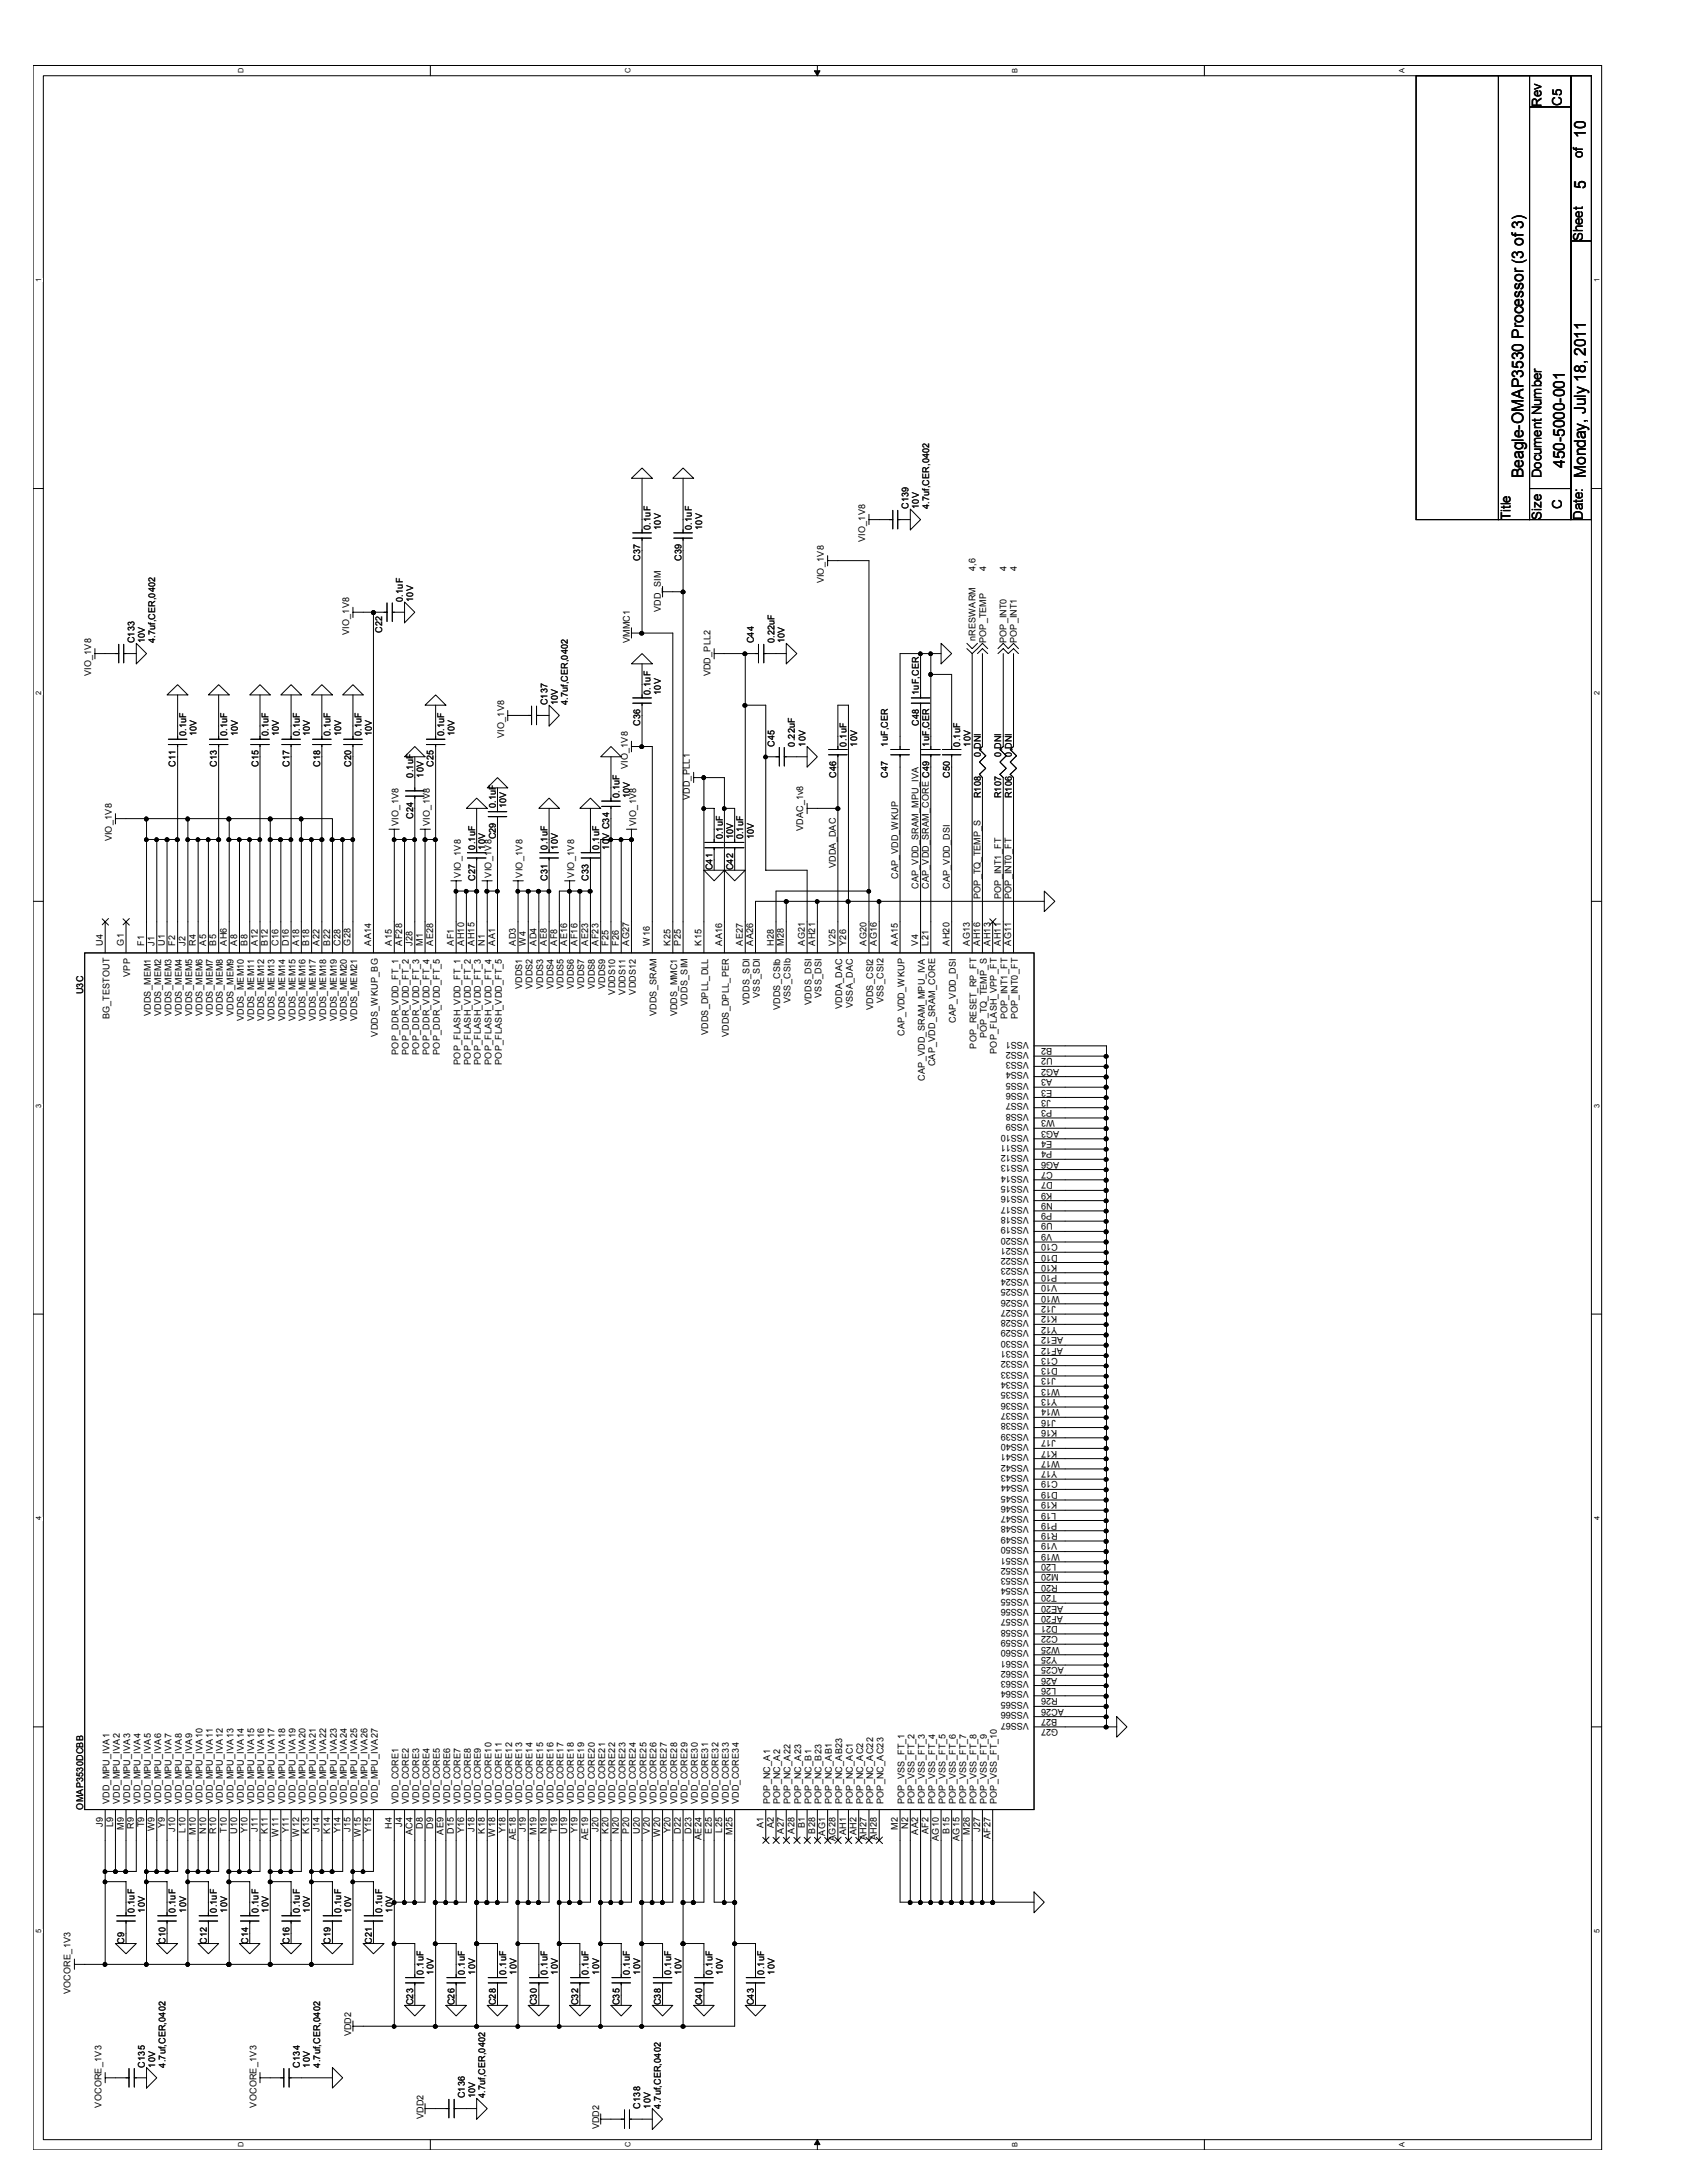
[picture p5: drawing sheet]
<svg xmlns="http://www.w3.org/2000/svg" width="216mm" height="279mm" viewBox="0 0 216 279" stroke-linecap="round" stroke-linejoin="round" font-family="sans-serif">
<defs><g id="words">
<g font-size="2.1">
<text x="202.9" y="17.6" transform="rotate(-90 202.9 17.6)">10</text>
<text x="202.9" y="24.2" transform="rotate(-90 202.9 24.2)">5</text>
<text x="200.3" y="59.9" transform="rotate(-90 200.3 59.9)">450-5000-001</text>
<text x="195" y="61.2" transform="rotate(-90 195 61.2)">Beagle-OMAP3530 Processor (3 of 3)</text>
<text x="202.9" y="61.2" transform="rotate(-90 202.9 61.2)">Monday, July 18, 2011</text>
</g>
<g font-size="1.7">
<text x="197.3" y="13.7" transform="rotate(-90 197.3 13.7)">Rev</text>
<text x="199.9" y="13.5" transform="rotate(-90 199.9 13.5)">C5</text>
<text x="202.6" y="20.3" transform="rotate(-90 202.6 20.3)">of</text>
<text x="202.6" y="30.8" transform="rotate(-90 202.6 30.8)">Sheet</text>
<text x="197.3" y="61.2" transform="rotate(-90 197.3 61.2)">Document Number</text>
<text x="199.9" y="65.2" transform="rotate(-90 199.9 65.2)">C</text>
<text x="193.3" y="66.5" transform="rotate(-90 193.3 66.5)">Title</text>
<text x="197.3" y="66.5" transform="rotate(-90 197.3 66.5)">Size</text>
<text x="202.6" y="66.5" transform="rotate(-90 202.6 66.5)">Date:</text>
</g>
<g font-size="1.2">
<text x="116.3" y="65.2" transform="rotate(-90 116.3 65.2)">C139</text>
<text x="117.6" y="65.2" transform="rotate(-90 117.6 65.2)">10V</text>
<text x="118.9" y="65.2" transform="rotate(-90 118.9 65.2)">4.7uf,CER,0402</text>
<text x="81.9" y="71.8" transform="rotate(-90 81.9 71.8)">C37</text>
<text x="83.3" y="67.8" transform="rotate(-90 83.3 67.8)">0.1uF</text>
<text x="84.6" y="67.8" transform="rotate(-90 84.6 67.8)">10V</text>
<text x="87.2" y="71.8" transform="rotate(-90 87.2 71.8)">C39</text>
<text x="88.5" y="67.8" transform="rotate(-90 88.5 67.8)">0.1uF</text>
<text x="89.9" y="67.8" transform="rotate(-90 89.9 67.8)">10V</text>
<text x="110.7" y="69.4" transform="rotate(-90 110.7 69.4)">VIO_1V8</text>
<text x="51.6" y="77" transform="rotate(-90 51.6 77)">0.1uF</text>
<text x="52.9" y="77" transform="rotate(-90 52.9 77)">10V</text>
<text x="105.5" y="74.7" transform="rotate(-90 105.5 74.7)">VIO_1V8</text>
<text x="124.8" y="73.1" transform="rotate(-90 124.8 73.1)">4,6</text>
<text x="126.2" y="73.1" transform="rotate(-90 126.2 73.1)">4</text>
<text x="128.8" y="73.1" transform="rotate(-90 128.8 73.1)">4</text>
<text x="130.1" y="73.1" transform="rotate(-90 130.1 73.1)">4</text>
<text x="17.2" y="82.3" transform="rotate(-90 17.2 82.3)">C133</text>
<text x="18.5" y="82.3" transform="rotate(-90 18.5 82.3)">10V</text>
<text x="19.9" y="82.3" transform="rotate(-90 19.9 82.3)">4.7uf,CER,0402</text>
<text x="44.7" y="81.3" transform="rotate(-90 44.7 81.3)">VIO_1V8</text>
<text x="48.9" y="81" transform="rotate(-90 48.9 81)">C22</text>
<text x="80.6" y="82.3" transform="rotate(-90 80.6 82.3)">VMMC1</text>
<text x="84.6" y="78.4" transform="rotate(-90 84.6 78.4)">VDD_SIM</text>
<text x="96.5" y="82.3" transform="rotate(-90 96.5 82.3)">C44</text>
<text x="99.1" y="82.3" transform="rotate(-90 99.1 82.3)">0.22uF</text>
<text x="100.4" y="82.3" transform="rotate(-90 100.4 82.3)">10V</text>
<text x="124.8" y="82.1" transform="rotate(-90 124.8 82.1)">nRESWARM</text>
<text x="126.2" y="82.3" transform="rotate(-90 126.2 82.3)">POP_TEMP</text>
<text x="128.8" y="82.3" transform="rotate(-90 128.8 82.3)">POP_INT0</text>
<text x="130.1" y="82.3" transform="rotate(-90 130.1 82.3)">POP_INT1</text>
<text x="11.7" y="86.6" transform="rotate(-90 11.7 86.6)">VIO_1V8</text>
<text x="83.3" y="88.9" transform="rotate(-90 83.3 88.9)">0.1uF</text>
<text x="84.6" y="88.9" transform="rotate(-90 84.6 88.9)">10V</text>
<text x="90.9" y="86.6" transform="rotate(-90 90.9 86.6)">VDD_PLL2</text>
<text x="117.6" y="88.9" transform="rotate(-90 117.6 88.9)">1uF,CER</text>
<text x="23.8" y="94.2" transform="rotate(-90 23.8 94.2)">0.1uF</text>
<text x="25.1" y="94.2" transform="rotate(-90 25.1 94.2)">10V</text>
<text x="29.1" y="94.2" transform="rotate(-90 29.1 94.2)">0.1uF</text>
<text x="30.4" y="94.2" transform="rotate(-90 30.4 94.2)">10V</text>
<text x="34.4" y="94.2" transform="rotate(-90 34.4 94.2)">0.1uF</text>
<text x="35.7" y="94.2" transform="rotate(-90 35.7 94.2)">10V</text>
<text x="38.4" y="94.2" transform="rotate(-90 38.4 94.2)">0.1uF</text>
<text x="39.7" y="94.2" transform="rotate(-90 39.7 94.2)">10V</text>
<text x="42.3" y="94.2" transform="rotate(-90 42.3 94.2)">0.1uF</text>
<text x="43.6" y="94.2" transform="rotate(-90 43.6 94.2)">10V</text>
<text x="46.3" y="94.2" transform="rotate(-90 46.3 94.2)">0.1uF</text>
<text x="47.6" y="94.2" transform="rotate(-90 47.6 94.2)">10V</text>
<text x="56.9" y="94.2" transform="rotate(-90 56.9 94.2)">0.1uF</text>
<text x="58.2" y="94.2" transform="rotate(-90 58.2 94.2)">10V</text>
<text x="64.5" y="94.5" transform="rotate(-90 64.5 94.5)">VIO_1V8</text>
<text x="70.1" y="90.3" transform="rotate(-90 70.1 90.3)">C137</text>
<text x="71.4" y="90.3" transform="rotate(-90 71.4 90.3)">10V</text>
<text x="72.7" y="90.3" transform="rotate(-90 72.7 90.3)">4.7uf,CER,0402</text>
<text x="81.9" y="92.9" transform="rotate(-90 81.9 92.9)">C36</text>
<text x="99.1" y="95.5" transform="rotate(-90 99.1 95.5)">C45</text>
<text x="101.7" y="95.5" transform="rotate(-90 101.7 95.5)">0.22uF</text>
<text x="103.1" y="95.5" transform="rotate(-90 103.1 95.5)">10V</text>
<text x="108.3" y="95.5" transform="rotate(-90 108.3 95.5)">0.1uF</text>
<text x="109.7" y="95.5" transform="rotate(-90 109.7 95.5)">10V</text>
<text x="113.6" y="95.5" transform="rotate(-90 113.6 95.5)">1uF,CER</text>
<text x="117.6" y="92.9" transform="rotate(-90 117.6 92.9)">C48</text>
<text x="118.9" y="95.5" transform="rotate(-90 118.9 95.5)">1uF,CER</text>
<text x="122.9" y="95.5" transform="rotate(-90 122.9 95.5)">0.1uF</text>
<text x="124.2" y="95.5" transform="rotate(-90 124.2 95.5)">10V</text>
<text x="22.5" y="98.2" transform="rotate(-90 22.5 98.2)">C11</text>
<text x="27.8" y="98.2" transform="rotate(-90 27.8 98.2)">C13</text>
<text x="33.1" y="98.2" transform="rotate(-90 33.1 98.2)">C15</text>
<text x="37" y="98.2" transform="rotate(-90 37 98.2)">C17</text>
<text x="41" y="98.2" transform="rotate(-90 41 98.2)">C18</text>
<text x="45" y="98.2" transform="rotate(-90 45 98.2)">C20</text>
<text x="52.9" y="99.5" transform="rotate(-90 52.9 99.5)">0.1uF</text>
<text x="54.2" y="99.5" transform="rotate(-90 54.2 99.5)">10V</text>
<text x="55.5" y="98.2" transform="rotate(-90 55.5 98.2)">C25</text>
<text x="80.3" y="98.5" transform="rotate(-90 80.3 98.5)">VIO_1V8</text>
<text x="107" y="99.5" transform="rotate(-90 107 99.5)">C46</text>
<text x="113.6" y="99.5" transform="rotate(-90 113.6 99.5)">C47</text>
<text x="121.5" y="99.5" transform="rotate(-90 121.5 99.5)">C50</text>
<text x="125.5" y="96.9" transform="rotate(-90 125.5 96.9)">0,DNI</text>
<text x="128.1" y="96.9" transform="rotate(-90 128.1 96.9)">0,DNI</text>
<text x="129.5" y="96.9" transform="rotate(-90 129.5 96.9)">0,DNI</text>
<text x="14.3" y="107.7" transform="rotate(-90 14.3 107.7)">VIO_1V8</text>
<text x="51" y="105.7" transform="rotate(-90 51 105.7)">VIO_1V8</text>
<text x="52.9" y="104.8" transform="rotate(-90 52.9 104.8)">C24</text>
<text x="55" y="105.7" transform="rotate(-90 55 105.7)">VIO_1V8</text>
<text x="63.5" y="107.4" transform="rotate(-90 63.5 107.4)">C29</text>
<text x="63.5" y="103.5" transform="rotate(-90 63.5 103.5)">0.1uF</text>
<text x="64.8" y="103.5" transform="rotate(-90 64.8 103.5)">10V</text>
<text x="79.3" y="102.2" transform="rotate(-90 79.3 102.2)">0.1uF</text>
<text x="80.6" y="102.2" transform="rotate(-90 80.6 102.2)">10V</text>
<text x="81.4" y="105.7" transform="rotate(-90 81.4 105.7)">VIO_1V8</text>
<text x="88.3" y="102.4" transform="rotate(-90 88.3 102.4)">VDD_PLL1</text>
<text x="92.5" y="107.4" transform="rotate(-90 92.5 107.4)">0.1uF</text>
<text x="93.8" y="107.4" transform="rotate(-90 93.8 107.4)">10V</text>
<text x="95.1" y="107.4" transform="rotate(-90 95.1 107.4)">0.1uF</text>
<text x="96.5" y="107.4" transform="rotate(-90 96.5 107.4)">10V</text>
<text x="102.8" y="106.4" transform="rotate(-90 102.8 106.4)">VDAC_1v8</text>
<text x="125.5" y="102.2" transform="rotate(-90 125.5 102.2)">R108</text>
<text x="128.1" y="102.2" transform="rotate(-90 128.1 102.2)">R107</text>
<text x="129.5" y="102.2" transform="rotate(-90 129.5 102.2)">R106</text>
<text x="59" y="112.3" transform="rotate(-90 59 112.3)">VIO_1V8</text>
<text x="60.8" y="112.7" transform="rotate(-90 60.8 112.7)">C27</text>
<text x="60.8" y="108.8" transform="rotate(-90 60.8 108.8)">0.1uF</text>
<text x="62.1" y="108.8" transform="rotate(-90 62.1 108.8)">10V</text>
<text x="62.9" y="112.3" transform="rotate(-90 62.9 112.3)">VIO_1V8</text>
<text x="66.9" y="112.3" transform="rotate(-90 66.9 112.3)">VIO_1V8</text>
<text x="70.1" y="112.7" transform="rotate(-90 70.1 112.7)">C31</text>
<text x="70.1" y="108.8" transform="rotate(-90 70.1 108.8)">0.1uF</text>
<text x="71.4" y="108.8" transform="rotate(-90 71.4 108.8)">10V</text>
<text x="73.5" y="112.3" transform="rotate(-90 73.5 112.3)">VIO_1V8</text>
<text x="75.3" y="112.7" transform="rotate(-90 75.3 112.7)">C33</text>
<text x="76.7" y="108.8" transform="rotate(-90 76.7 108.8)">0.1uF</text>
<text x="78" y="108.8" transform="rotate(-90 78 108.8)">10V C34</text>
<text x="91.2" y="111.4" transform="rotate(-90 91.2 111.4)">C41</text>
<text x="93.8" y="111.4" transform="rotate(-90 93.8 111.4)">C42</text>
<text x="107" y="111.1" transform="rotate(-90 107 111.1)">VDDA_DAC</text>
<text x="114.9" y="112.5" transform="rotate(-90 114.9 112.5)">CAP_VDD_WKUP</text>
<text x="117.6" y="113.8" transform="rotate(-90 117.6 113.8)">CAP_VDD_SRAM_MPU_IVA</text>
<text x="118.9" y="113.8" transform="rotate(-90 118.9 113.8)">CAP_VDD_SRAM_CORE C49</text>
<text x="121.5" y="113.8" transform="rotate(-90 121.5 113.8)">CAP_VDD_DSI</text>
<text x="125.5" y="115.1" transform="rotate(-90 125.5 115.1)">POP_TQ_TEMP_S</text>
<text x="128.1" y="115.1" transform="rotate(-90 128.1 115.1)">POP_INT1_FT</text>
<text x="129.5" y="115.1" transform="rotate(-90 129.5 115.1)">POP_INT0_FT</text>
<text x="13.2" y="121" transform="rotate(-90 13.2 121)">U4</text>
<text x="15.8" y="121" transform="rotate(-90 15.8 121)">G1</text>
<text x="16.7" y="125.1" transform="rotate(-90 16.7 125.1)">VPP</text>
<text x="18.5" y="121" transform="rotate(-90 18.5 121)">F1</text>
<text x="19.8" y="121" transform="rotate(-90 19.8 121)">J1</text>
<text x="21.1" y="121" transform="rotate(-90 21.1 121)">U1</text>
<text x="22.4" y="121" transform="rotate(-90 22.4 121)">F2</text>
<text x="23.7" y="121" transform="rotate(-90 23.7 121)">J2</text>
<text x="25.1" y="121" transform="rotate(-90 25.1 121)">R4</text>
<text x="26.4" y="121" transform="rotate(-90 26.4 121)">A5</text>
<text x="27.7" y="121" transform="rotate(-90 27.7 121)">B5</text>
<text x="29" y="121" transform="rotate(-90 29 121)">AH6</text>
<text x="30.4" y="121" transform="rotate(-90 30.4 121)">A8</text>
<text x="31.7" y="121" transform="rotate(-90 31.7 121)">B8</text>
<text x="33" y="121" transform="rotate(-90 33 121)">A12</text>
<text x="34.3" y="121" transform="rotate(-90 34.3 121)">B12</text>
<text x="35.6" y="121" transform="rotate(-90 35.6 121)">C16</text>
<text x="37" y="121" transform="rotate(-90 37 121)">D16</text>
<text x="38.3" y="121" transform="rotate(-90 38.3 121)">A18</text>
<text x="39.6" y="121" transform="rotate(-90 39.6 121)">B18</text>
<text x="40.9" y="121" transform="rotate(-90 40.9 121)">A22</text>
<text x="42.2" y="121" transform="rotate(-90 42.2 121)">B22</text>
<text x="43.6" y="121" transform="rotate(-90 43.6 121)">C28</text>
<text x="44.9" y="121" transform="rotate(-90 44.9 121)">G28</text>
<text x="47.5" y="121" transform="rotate(-90 47.5 121)">AA14</text>
<text x="50.2" y="121" transform="rotate(-90 50.2 121)">A15</text>
<text x="51.5" y="121" transform="rotate(-90 51.5 121)">AF28</text>
<text x="52.8" y="121" transform="rotate(-90 52.8 121)">J28</text>
<text x="54.1" y="121" transform="rotate(-90 54.1 121)">M1</text>
<text x="55.5" y="121" transform="rotate(-90 55.5 121)">AE28</text>
<text x="58.1" y="121" transform="rotate(-90 58.1 121)">AF1</text>
<text x="59.4" y="121" transform="rotate(-90 59.4 121)">AH10</text>
<text x="60.7" y="121" transform="rotate(-90 60.7 121)">AH15</text>
<text x="62.1" y="121" transform="rotate(-90 62.1 121)">N1</text>
<text x="63.4" y="121" transform="rotate(-90 63.4 121)">AA1</text>
<text x="66" y="121" transform="rotate(-90 66 121)">AD3</text>
<text x="67.3" y="121" transform="rotate(-90 67.3 121)">W4</text>
<text x="68.7" y="121" transform="rotate(-90 68.7 121)">AD4</text>
<text x="70" y="121" transform="rotate(-90 70 121)">AE8</text>
<text x="71.3" y="121" transform="rotate(-90 71.3 121)">AF8</text>
<text x="72.6" y="121" transform="rotate(-90 72.6 121)">AE16</text>
<text x="73.9" y="121" transform="rotate(-90 73.9 121)">AF16</text>
<text x="75.3" y="121" transform="rotate(-90 75.3 121)">AE23</text>
<text x="76.6" y="121" transform="rotate(-90 76.6 121)">AF23</text>
<text x="77.9" y="121" transform="rotate(-90 77.9 121)">F25</text>
<text x="79.2" y="121" transform="rotate(-90 79.2 121)">F26</text>
<text x="80.5" y="121" transform="rotate(-90 80.5 121)">AG27</text>
<text x="83.2" y="121" transform="rotate(-90 83.2 121)">W16</text>
<text x="85.8" y="121" transform="rotate(-90 85.8 121)">K25</text>
<text x="87.1" y="121" transform="rotate(-90 87.1 121)">P25</text>
<text x="89.8" y="121" transform="rotate(-90 89.8 121)">K15</text>
<text x="92.4" y="121" transform="rotate(-90 92.4 121)">AA16</text>
<text x="95.1" y="121" transform="rotate(-90 95.1 121)">AE27</text>
<text x="96.4" y="121" transform="rotate(-90 96.4 121)">AA26</text>
<text x="99" y="121" transform="rotate(-90 99 121)">H28</text>
<text x="100.3" y="121" transform="rotate(-90 100.3 121)">M28</text>
<text x="103" y="121" transform="rotate(-90 103 121)">AG21</text>
<text x="104.3" y="121" transform="rotate(-90 104.3 121)">AH21</text>
<text x="106.9" y="121" transform="rotate(-90 106.9 121)">V25</text>
<text x="108.3" y="121" transform="rotate(-90 108.3 121)">Y26</text>
<text x="110.9" y="121" transform="rotate(-90 110.9 121)">AG20</text>
<text x="112.2" y="121" transform="rotate(-90 112.2 121)">AG16</text>
<text x="114.9" y="121" transform="rotate(-90 114.9 121)">AA15</text>
<text x="117.5" y="121" transform="rotate(-90 117.5 121)">V4</text>
<text x="118.8" y="121" transform="rotate(-90 118.8 121)">L21</text>
<text x="121.5" y="121" transform="rotate(-90 121.5 121)">AH20</text>
<text x="124.1" y="121" transform="rotate(-90 124.1 121)">AG13</text>
<text x="125.4" y="121" transform="rotate(-90 125.4 121)">AH16</text>
<text x="126.7" y="121" transform="rotate(-90 126.7 121)">AH13</text>
<text x="128.1" y="121" transform="rotate(-90 128.1 121)">AH11</text>
<text x="129.4" y="121" transform="rotate(-90 129.4 121)">AG11</text>
<text x="10.6" y="127.3" transform="rotate(-90 10.6 127.3)">U3C</text>
<text x="14" y="130.5" transform="rotate(-90 14 130.5)">BG_TESTOUT</text>
<text x="19.3" y="130" transform="rotate(-90 19.3 130)">VDDS_MEM1</text>
<text x="20.6" y="130" transform="rotate(-90 20.6 130)">VDDS_MEM2</text>
<text x="21.9" y="130" transform="rotate(-90 21.9 130)">VDDS_MEM3</text>
<text x="23.3" y="130" transform="rotate(-90 23.3 130)">VDDS_MEM4</text>
<text x="24.6" y="130" transform="rotate(-90 24.6 130)">VDDS_MEM5</text>
<text x="25.9" y="130" transform="rotate(-90 25.9 130)">VDDS_MEM6</text>
<text x="27.2" y="130" transform="rotate(-90 27.2 130)">VDDS_MEM7</text>
<text x="28.5" y="130" transform="rotate(-90 28.5 130)">VDDS_MEM8</text>
<text x="29.9" y="130" transform="rotate(-90 29.9 130)">VDDS_MEM9</text>
<text x="31.2" y="130.7" transform="rotate(-90 31.2 130.7)">VDDS_MEM10</text>
<text x="32.5" y="130.7" transform="rotate(-90 32.5 130.7)">VDDS_MEM11</text>
<text x="33.8" y="130.7" transform="rotate(-90 33.8 130.7)">VDDS_MEM12</text>
<text x="35.1" y="130.7" transform="rotate(-90 35.1 130.7)">VDDS_MEM13</text>
<text x="36.5" y="130.7" transform="rotate(-90 36.5 130.7)">VDDS_MEM14</text>
<text x="37.8" y="130.7" transform="rotate(-90 37.8 130.7)">VDDS_MEM15</text>
<text x="39.1" y="130.7" transform="rotate(-90 39.1 130.7)">VDDS_MEM16</text>
<text x="40.4" y="130.7" transform="rotate(-90 40.4 130.7)">VDDS_MEM17</text>
<text x="41.7" y="130.7" transform="rotate(-90 41.7 130.7)">VDDS_MEM18</text>
<text x="43.1" y="130.7" transform="rotate(-90 43.1 130.7)">VDDS_MEM19</text>
<text x="44.4" y="130.7" transform="rotate(-90 44.4 130.7)">VDDS_MEM20</text>
<text x="45.7" y="130.7" transform="rotate(-90 45.7 130.7)">VDDS_MEM21</text>
<text x="66.8" y="126.6" transform="rotate(-90 66.8 126.6)">VDDS1</text>
<text x="68.2" y="126.6" transform="rotate(-90 68.2 126.6)">VDDS2</text>
<text x="69.5" y="126.6" transform="rotate(-90 69.5 126.6)">VDDS3</text>
<text x="70.8" y="126.6" transform="rotate(-90 70.8 126.6)">VDDS4</text>
<text x="72.1" y="126.6" transform="rotate(-90 72.1 126.6)">VDDS5</text>
<text x="73.4" y="126.6" transform="rotate(-90 73.4 126.6)">VDDS6</text>
<text x="74.8" y="126.6" transform="rotate(-90 74.8 126.6)">VDDS7</text>
<text x="76.1" y="126.6" transform="rotate(-90 76.1 126.6)">VDDS8</text>
<text x="77.4" y="126.6" transform="rotate(-90 77.4 126.6)">VDDS9</text>
<text x="78.7" y="127.3" transform="rotate(-90 78.7 127.3)">VDDS10</text>
<text x="80.1" y="127.3" transform="rotate(-90 80.1 127.3)">VDDS11</text>
<text x="81.4" y="127.3" transform="rotate(-90 81.4 127.3)">VDDS12</text>
<text x="84" y="130" transform="rotate(-90 84 130)">VDDS_SRAM</text>
<text x="86.7" y="130.1" transform="rotate(-90 86.7 130.1)">VDDS_MMC1</text>
<text x="88" y="128.7" transform="rotate(-90 88 128.7)">VDDS_SIM</text>
<text x="95.9" y="128.6" transform="rotate(-90 95.9 128.6)">VDDS_SDI</text>
<text x="97.2" y="127.7" transform="rotate(-90 97.2 127.7)">VSS_SDI</text>
<text x="99.9" y="129.3" transform="rotate(-90 99.9 129.3)">VDDS_CSIb</text>
<text x="101.2" y="128.4" transform="rotate(-90 101.2 128.4)">VSS_CSIb</text>
<text x="103.8" y="128.6" transform="rotate(-90 103.8 128.6)">VDDS_DSI</text>
<text x="105.2" y="127.7" transform="rotate(-90 105.2 127.7)">VSS_DSI</text>
<text x="107.8" y="129.1" transform="rotate(-90 107.8 129.1)">VDDA_DAC</text>
<text x="109.1" y="129" transform="rotate(-90 109.1 129)">VSSA_DAC</text>
<text x="111.8" y="129.3" transform="rotate(-90 111.8 129.3)">VDDS_CSI2</text>
<text x="113.1" y="128.4" transform="rotate(-90 113.1 128.4)">VSS_CSI2</text>
<text x="122.3" y="130.9" transform="rotate(-90 122.3 130.9)">CAP_VDD_DSI</text>
<text x="128.9" y="130.5" transform="rotate(-90 128.9 130.5)">POP_INT1_FT</text>
<text x="130.3" y="130.5" transform="rotate(-90 130.3 130.5)">POP_INT0_FT</text>
<text x="48.3" y="132.7" transform="rotate(-90 48.3 132.7)">VDDS_WKUP_BG</text>
<text x="51" y="135" transform="rotate(-90 51 135)">POP_DDR_VDD_FT_1</text>
<text x="52.3" y="135" transform="rotate(-90 52.3 135)">POP_DDR_VDD_FT_2</text>
<text x="53.6" y="135" transform="rotate(-90 53.6 135)">POP_DDR_VDD_FT_3</text>
<text x="54.9" y="135" transform="rotate(-90 54.9 135)">POP_DDR_VDD_FT_4</text>
<text x="56.3" y="135" transform="rotate(-90 56.3 135)">POP_DDR_VDD_FT_5</text>
<text x="58.9" y="136.3" transform="rotate(-90 58.9 136.3)">POP_FLASH_VDD_FT_1</text>
<text x="60.2" y="136.3" transform="rotate(-90 60.2 136.3)">POP_FLASH_VDD_FT_2</text>
<text x="61.6" y="136.3" transform="rotate(-90 61.6 136.3)">POP_FLASH_VDD_FT_3</text>
<text x="62.9" y="136.3" transform="rotate(-90 62.9 136.3)">POP_FLASH_VDD_FT_4</text>
<text x="64.2" y="136.3" transform="rotate(-90 64.2 136.3)">POP_FLASH_VDD_FT_5</text>
<text x="90.6" y="132.5" transform="rotate(-90 90.6 132.5)">VDDS_DPLL_DLL</text>
<text x="93.3" y="132.8" transform="rotate(-90 93.3 132.8)">VDDS_DPLL_PER</text>
<text x="115.7" y="132.6" transform="rotate(-90 115.7 132.6)">CAP_VDD_WKUP</text>
<text x="119.7" y="136.5" transform="rotate(-90 119.7 136.5)">CAP_VDD_SRAM_CORE</text>
<text x="125" y="134.2" transform="rotate(-90 125 134.2)">POP_RESET_RP_FT</text>
<text x="126.3" y="132.9" transform="rotate(-90 126.3 132.9)">POP_TQ_TEMP_S</text>
<text x="127.6" y="134.9" transform="rotate(-90 127.6 134.9)">POP_FLASH_VPP_FT</text>
<text x="131.7" y="137.2" transform="rotate(-180 131.7 137.2)">VSS4</text>
<text x="131.7" y="135.9" transform="rotate(-180 131.7 135.9)">VSS3</text>
<text x="131.7" y="134.6" transform="rotate(-180 131.7 134.6)">VSS2</text>
<text x="131.7" y="133.3" transform="rotate(-180 131.7 133.3)">VSS1</text>
<text x="134.7" y="134.2" transform="rotate(-180 134.7 134.2)">B2</text>
<text x="134.7" y="135.5" transform="rotate(-180 134.7 135.5)">U2</text>
<text x="135.6" y="136.8" transform="rotate(-180 135.6 136.8)">AG2</text>
<text x="118.4" y="138.3" transform="rotate(-90 118.4 138.3)">CAP_VDD_SRAM_MPU_IVA</text>
<text x="131.7" y="143.8" transform="rotate(-180 131.7 143.8)">VSS9</text>
<text x="131.7" y="142.5" transform="rotate(-180 131.7 142.5)">VSS8</text>
<text x="131.7" y="141.2" transform="rotate(-180 131.7 141.2)">VSS7</text>
<text x="131.7" y="139.9" transform="rotate(-180 131.7 139.9)">VSS6</text>
<text x="131.7" y="138.6" transform="rotate(-180 131.7 138.6)">VSS5</text>
<text x="134.5" y="140.8" transform="rotate(-180 134.5 140.8)">J3</text>
<text x="134.7" y="142.1" transform="rotate(-180 134.7 142.1)">P3</text>
<text x="134.7" y="139.4" transform="rotate(-180 134.7 139.4)">E3</text>
<text x="134.7" y="138.1" transform="rotate(-180 134.7 138.1)">A3</text>
<text x="135" y="143.4" transform="rotate(-180 135 143.4)">W3</text>
<text x="131.7" y="149.1" transform="rotate(-180 131.7 149.1)">VSS13</text>
<text x="131.7" y="147.8" transform="rotate(-180 131.7 147.8)">VSS12</text>
<text x="131.7" y="146.5" transform="rotate(-180 131.7 146.5)">VSS11</text>
<text x="131.7" y="145.2" transform="rotate(-180 131.7 145.2)">VSS10</text>
<text x="134.7" y="147.4" transform="rotate(-180 134.7 147.4)">P4</text>
<text x="134.7" y="146.1" transform="rotate(-180 134.7 146.1)">E4</text>
<text x="134.7" y="150" transform="rotate(-180 134.7 150)">C7</text>
<text x="135.6" y="148.7" transform="rotate(-180 135.6 148.7)">AG6</text>
<text x="135.6" y="144.7" transform="rotate(-180 135.6 144.7)">AG3</text>
<text x="131.7" y="155.7" transform="rotate(-180 131.7 155.7)">VSS18</text>
<text x="131.7" y="154.4" transform="rotate(-180 131.7 154.4)">VSS17</text>
<text x="131.7" y="153.1" transform="rotate(-180 131.7 153.1)">VSS16</text>
<text x="131.7" y="151.8" transform="rotate(-180 131.7 151.8)">VSS15</text>
<text x="131.7" y="150.5" transform="rotate(-180 131.7 150.5)">VSS14</text>
<text x="134.7" y="155.3" transform="rotate(-180 134.7 155.3)">P9</text>
<text x="134.7" y="152.7" transform="rotate(-180 134.7 152.7)">K9</text>
<text x="134.7" y="154" transform="rotate(-180 134.7 154)">N9</text>
<text x="134.7" y="151.3" transform="rotate(-180 134.7 151.3)">D7</text>
<text x="131.7" y="161" transform="rotate(-180 131.7 161)">VSS22</text>
<text x="131.7" y="159.7" transform="rotate(-180 131.7 159.7)">VSS21</text>
<text x="131.7" y="158.4" transform="rotate(-180 131.7 158.4)">VSS20</text>
<text x="131.7" y="157.1" transform="rotate(-180 131.7 157.1)">VSS19</text>
<text x="134.7" y="157.9" transform="rotate(-180 134.7 157.9)">V9</text>
<text x="134.7" y="156.6" transform="rotate(-180 134.7 156.6)">U9</text>
<text x="135.3" y="161.9" transform="rotate(-180 135.3 161.9)">K10</text>
<text x="135.4" y="160.6" transform="rotate(-180 135.4 160.6)">D10</text>
<text x="135.4" y="159.3" transform="rotate(-180 135.4 159.3)">C10</text>
<text x="131.7" y="167.6" transform="rotate(-180 131.7 167.6)">VSS27</text>
<text x="131.7" y="166.3" transform="rotate(-180 131.7 166.3)">VSS26</text>
<text x="131.7" y="165" transform="rotate(-180 131.7 165)">VSS25</text>
<text x="131.7" y="163.7" transform="rotate(-180 131.7 163.7)">VSS24</text>
<text x="131.7" y="162.3" transform="rotate(-180 131.7 162.3)">VSS23</text>
<text x="135.1" y="167.2" transform="rotate(-180 135.1 167.2)">J12</text>
<text x="135.3" y="164.5" transform="rotate(-180 135.3 164.5)">V10</text>
<text x="135.3" y="163.2" transform="rotate(-180 135.3 163.2)">P10</text>
<text x="135.6" y="165.9" transform="rotate(-180 135.6 165.9)">W10</text>
<text x="131.7" y="172.9" transform="rotate(-180 131.7 172.9)">VSS31</text>
<text x="131.7" y="171.6" transform="rotate(-180 131.7 171.6)">VSS30</text>
<text x="131.7" y="170.3" transform="rotate(-180 131.7 170.3)">VSS29</text>
<text x="131.7" y="169" transform="rotate(-180 131.7 169)">VSS28</text>
<text x="135.3" y="169.8" transform="rotate(-180 135.3 169.8)">Y12</text>
<text x="135.3" y="168.5" transform="rotate(-180 135.3 168.5)">K12</text>
<text x="135.4" y="173.8" transform="rotate(-180 135.4 173.8)">C13</text>
<text x="136" y="172.5" transform="rotate(-180 136 172.5)">AF12</text>
<text x="136.1" y="171.1" transform="rotate(-180 136.1 171.1)">AE12</text>
<text x="131.7" y="179.5" transform="rotate(-180 131.7 179.5)">VSS36</text>
<text x="131.7" y="178.2" transform="rotate(-180 131.7 178.2)">VSS35</text>
<text x="131.7" y="176.9" transform="rotate(-180 131.7 176.9)">VSS34</text>
<text x="131.7" y="175.6" transform="rotate(-180 131.7 175.6)">VSS33</text>
<text x="131.7" y="174.2" transform="rotate(-180 131.7 174.2)">VSS32</text>
<text x="135.1" y="176.4" transform="rotate(-180 135.1 176.4)">J13</text>
<text x="135.3" y="179.1" transform="rotate(-180 135.3 179.1)">Y13</text>
<text x="135.4" y="175.1" transform="rotate(-180 135.4 175.1)">D13</text>
<text x="135.6" y="177.7" transform="rotate(-180 135.6 177.7)">W13</text>
<text x="131.7" y="184.8" transform="rotate(-180 131.7 184.8)">VSS40</text>
<text x="131.7" y="183.5" transform="rotate(-180 131.7 183.5)">VSS39</text>
<text x="131.7" y="182.2" transform="rotate(-180 131.7 182.2)">VSS38</text>
<text x="131.7" y="180.8" transform="rotate(-180 131.7 180.8)">VSS37</text>
<text x="135.1" y="184.3" transform="rotate(-180 135.1 184.3)">J17</text>
<text x="135.1" y="181.7" transform="rotate(-180 135.1 181.7)">J16</text>
<text x="135.3" y="185.7" transform="rotate(-180 135.3 185.7)">K17</text>
<text x="135.3" y="183" transform="rotate(-180 135.3 183)">K16</text>
<text x="135.6" y="180.4" transform="rotate(-180 135.6 180.4)">W14</text>
<text x="131.7" y="191.4" transform="rotate(-180 131.7 191.4)">VSS45</text>
<text x="131.7" y="190.1" transform="rotate(-180 131.7 190.1)">VSS44</text>
<text x="131.7" y="188.8" transform="rotate(-180 131.7 188.8)">VSS43</text>
<text x="131.7" y="187.5" transform="rotate(-180 131.7 187.5)">VSS42</text>
<text x="131.7" y="186.1" transform="rotate(-180 131.7 186.1)">VSS41</text>
<text x="135.3" y="188.3" transform="rotate(-180 135.3 188.3)">Y17</text>
<text x="135.4" y="190.9" transform="rotate(-180 135.4 190.9)">D19</text>
<text x="135.4" y="189.6" transform="rotate(-180 135.4 189.6)">C19</text>
<text x="135.6" y="187" transform="rotate(-180 135.6 187)">W17</text>
<text x="131.7" y="196.7" transform="rotate(-180 131.7 196.7)">VSS49</text>
<text x="131.7" y="195.4" transform="rotate(-180 131.7 195.4)">VSS48</text>
<text x="131.7" y="194.1" transform="rotate(-180 131.7 194.1)">VSS47</text>
<text x="131.7" y="192.7" transform="rotate(-180 131.7 192.7)">VSS46</text>
<text x="135.2" y="193.6" transform="rotate(-180 135.2 193.6)">L19</text>
<text x="135.3" y="197.5" transform="rotate(-180 135.3 197.5)">V19</text>
<text x="135.3" y="194.9" transform="rotate(-180 135.3 194.9)">P19</text>
<text x="135.3" y="192.3" transform="rotate(-180 135.3 192.3)">K19</text>
<text x="135.4" y="196.2" transform="rotate(-180 135.4 196.2)">R19</text>
<text x="131.7" y="203.3" transform="rotate(-180 131.7 203.3)">VSS54</text>
<text x="131.7" y="202" transform="rotate(-180 131.7 202)">VSS53</text>
<text x="131.7" y="200.7" transform="rotate(-180 131.7 200.7)">VSS52</text>
<text x="131.7" y="199.3" transform="rotate(-180 131.7 199.3)">VSS51</text>
<text x="131.7" y="198" transform="rotate(-180 131.7 198)">VSS50</text>
<text x="135.2" y="200.2" transform="rotate(-180 135.2 200.2)">L20</text>
<text x="135.4" y="202.8" transform="rotate(-180 135.4 202.8)">R20</text>
<text x="135.5" y="201.5" transform="rotate(-180 135.5 201.5)">M20</text>
<text x="135.6" y="198.9" transform="rotate(-180 135.6 198.9)">W19</text>
<text x="131.7" y="209.9" transform="rotate(-180 131.7 209.9)">VSS59</text>
<text x="131.7" y="208.6" transform="rotate(-180 131.7 208.6)">VSS58</text>
<text x="131.7" y="207.3" transform="rotate(-180 131.7 207.3)">VSS57</text>
<text x="131.7" y="206" transform="rotate(-180 131.7 206)">VSS56</text>
<text x="131.7" y="204.6" transform="rotate(-180 131.7 204.6)">VSS55</text>
<text x="135.3" y="204.1" transform="rotate(-180 135.3 204.1)">T20</text>
<text x="135.4" y="209.4" transform="rotate(-180 135.4 209.4)">C22</text>
<text x="135.4" y="208.1" transform="rotate(-180 135.4 208.1)">D21</text>
<text x="136" y="206.8" transform="rotate(-180 136 206.8)">AF20</text>
<text x="136.1" y="205.5" transform="rotate(-180 136.1 205.5)">AE20</text>
<text x="131.7" y="215.2" transform="rotate(-180 131.7 215.2)">VSS63</text>
<text x="131.7" y="213.9" transform="rotate(-180 131.7 213.9)">VSS62</text>
<text x="131.7" y="212.6" transform="rotate(-180 131.7 212.6)">VSS61</text>
<text x="131.7" y="211.2" transform="rotate(-180 131.7 211.2)">VSS60</text>
<text x="135.3" y="214.7" transform="rotate(-180 135.3 214.7)">A26</text>
<text x="135.3" y="212.1" transform="rotate(-180 135.3 212.1)">Y25</text>
<text x="135.6" y="210.7" transform="rotate(-180 135.6 210.7)">W25</text>
<text x="136.1" y="213.4" transform="rotate(-180 136.1 213.4)">AC25</text>
<text x="131.7" y="219.2" transform="rotate(-180 131.7 219.2)">VSS66</text>
<text x="131.7" y="217.8" transform="rotate(-180 131.7 217.8)">VSS65</text>
<text x="131.7" y="216.5" transform="rotate(-180 131.7 216.5)">VSS64</text>
<text x="131.7" y="220.5" transform="rotate(-180 131.7 220.5)">VSS67</text>
<text x="135.2" y="216" transform="rotate(-180 135.2 216)">L26</text>
<text x="135.3" y="220" transform="rotate(-180 135.3 220)">B27</text>
<text x="135.4" y="217.3" transform="rotate(-180 135.4 217.3)">R26</text>
<text x="135.4" y="221.3" transform="rotate(-180 135.4 221.3)">G27</text>
<text x="136.1" y="218.7" transform="rotate(-180 136.1 218.7)">AC26</text>
<text x="10.6" y="231.6" transform="rotate(-90 10.6 231.6)">OMAP3530DCBB</text>
<text x="13.2" y="233.8" transform="rotate(-90 13.2 233.8)">J9</text>
<text x="14" y="230.9" transform="rotate(-90 14 230.9)">VDD_MPU_IVA1</text>
<text x="14.5" y="233.9" transform="rotate(-90 14.5 233.9)">L9</text>
<text x="15.3" y="230.9" transform="rotate(-90 15.3 230.9)">VDD_MPU_IVA2</text>
<text x="16.7" y="230.9" transform="rotate(-90 16.7 230.9)">VDD_MPU_IVA3</text>
<text x="18" y="230.9" transform="rotate(-90 18 230.9)">VDD_MPU_IVA4</text>
<text x="18.5" y="233.9" transform="rotate(-90 18.5 233.9)">T9</text>
<text x="19.3" y="230.9" transform="rotate(-90 19.3 230.9)">VDD_MPU_IVA5</text>
<text x="20.6" y="230.9" transform="rotate(-90 20.6 230.9)">VDD_MPU_IVA6</text>
<text x="21.1" y="234" transform="rotate(-90 21.1 234)">Y9</text>
<text x="21.9" y="230.9" transform="rotate(-90 21.9 230.9)">VDD_MPU_IVA7</text>
<text x="23.3" y="230.9" transform="rotate(-90 23.3 230.9)">VDD_MPU_IVA8</text>
<text x="24.6" y="230.9" transform="rotate(-90 24.6 230.9)">VDD_MPU_IVA9</text>
<text x="25.9" y="230.9" transform="rotate(-90 25.9 230.9)">VDD_MPU_IVA10</text>
<text x="27.2" y="230.9" transform="rotate(-90 27.2 230.9)">VDD_MPU_IVA11</text>
<text x="28.5" y="230.9" transform="rotate(-90 28.5 230.9)">VDD_MPU_IVA12</text>
<text x="29.9" y="230.9" transform="rotate(-90 29.9 230.9)">VDD_MPU_IVA13</text>
<text x="31.2" y="230.9" transform="rotate(-90 31.2 230.9)">VDD_MPU_IVA14</text>
<text x="32.5" y="230.9" transform="rotate(-90 32.5 230.9)">VDD_MPU_IVA15</text>
<text x="33.8" y="230.9" transform="rotate(-90 33.8 230.9)">VDD_MPU_IVA16</text>
<text x="35.1" y="230.9" transform="rotate(-90 35.1 230.9)">VDD_MPU_IVA17</text>
<text x="36.5" y="230.9" transform="rotate(-90 36.5 230.9)">VDD_MPU_IVA18</text>
<text x="37.8" y="230.9" transform="rotate(-90 37.8 230.9)">VDD_MPU_IVA19</text>
<text x="39.1" y="230.9" transform="rotate(-90 39.1 230.9)">VDD_MPU_IVA20</text>
<text x="40.4" y="230.9" transform="rotate(-90 40.4 230.9)">VDD_MPU_IVA21</text>
<text x="41.7" y="230.9" transform="rotate(-90 41.7 230.9)">VDD_MPU_IVA22</text>
<text x="43.1" y="230.9" transform="rotate(-90 43.1 230.9)">VDD_MPU_IVA23</text>
<text x="44.4" y="230.9" transform="rotate(-90 44.4 230.9)">VDD_MPU_IVA24</text>
<text x="45.7" y="230.9" transform="rotate(-90 45.7 230.9)">VDD_MPU_IVA25</text>
<text x="47" y="230.9" transform="rotate(-90 47 230.9)">VDD_MPU_IVA26</text>
<text x="48.3" y="230.9" transform="rotate(-90 48.3 230.9)">VDD_MPU_IVA27</text>
<text x="51" y="230.9" transform="rotate(-90 51 230.9)">VDD_CORE1</text>
<text x="51.5" y="233.8" transform="rotate(-90 51.5 233.8)">J4</text>
<text x="52.3" y="230.9" transform="rotate(-90 52.3 230.9)">VDD_CORE2</text>
<text x="53.6" y="230.9" transform="rotate(-90 53.6 230.9)">VDD_CORE3</text>
<text x="54.9" y="230.9" transform="rotate(-90 54.9 230.9)">VDD_CORE4</text>
<text x="56.3" y="230.9" transform="rotate(-90 56.3 230.9)">VDD_CORE5</text>
<text x="57.6" y="230.9" transform="rotate(-90 57.6 230.9)">VDD_CORE6</text>
<text x="58.9" y="230.9" transform="rotate(-90 58.9 230.9)">VDD_CORE7</text>
<text x="60.2" y="230.9" transform="rotate(-90 60.2 230.9)">VDD_CORE8</text>
<text x="61.6" y="230.9" transform="rotate(-90 61.6 230.9)">VDD_CORE9</text>
<text x="62.9" y="230.9" transform="rotate(-90 62.9 230.9)">VDD_CORE10</text>
<text x="64.2" y="230.9" transform="rotate(-90 64.2 230.9)">VDD_CORE11</text>
<text x="65.5" y="230.9" transform="rotate(-90 65.5 230.9)">VDD_CORE12</text>
<text x="66.8" y="230.9" transform="rotate(-90 66.8 230.9)">VDD_CORE13</text>
<text x="68.2" y="230.9" transform="rotate(-90 68.2 230.9)">VDD_CORE14</text>
<text x="69.5" y="230.9" transform="rotate(-90 69.5 230.9)">VDD_CORE15</text>
<text x="70.8" y="230.9" transform="rotate(-90 70.8 230.9)">VDD_CORE16</text>
<text x="72.1" y="230.9" transform="rotate(-90 72.1 230.9)">VDD_CORE17</text>
<text x="73.4" y="230.9" transform="rotate(-90 73.4 230.9)">VDD_CORE18</text>
<text x="74.8" y="230.9" transform="rotate(-90 74.8 230.9)">VDD_CORE19</text>
<text x="76.1" y="230.9" transform="rotate(-90 76.1 230.9)">VDD_CORE20</text>
<text x="77.4" y="230.9" transform="rotate(-90 77.4 230.9)">VDD_CORE21</text>
<text x="78.7" y="230.9" transform="rotate(-90 78.7 230.9)">VDD_CORE22</text>
<text x="80.1" y="230.9" transform="rotate(-90 80.1 230.9)">VDD_CORE23</text>
<text x="81.4" y="230.9" transform="rotate(-90 81.4 230.9)">VDD_CORE24</text>
<text x="82.7" y="230.9" transform="rotate(-90 82.7 230.9)">VDD_CORE25</text>
<text x="84" y="230.9" transform="rotate(-90 84 230.9)">VDD_CORE26</text>
<text x="85.3" y="230.9" transform="rotate(-90 85.3 230.9)">VDD_CORE27</text>
<text x="86.7" y="230.9" transform="rotate(-90 86.7 230.9)">VDD_CORE28</text>
<text x="88" y="230.9" transform="rotate(-90 88 230.9)">VDD_CORE29</text>
<text x="89.3" y="230.9" transform="rotate(-90 89.3 230.9)">VDD_CORE30</text>
<text x="90.6" y="230.9" transform="rotate(-90 90.6 230.9)">VDD_CORE31</text>
<text x="91.9" y="230.9" transform="rotate(-90 91.9 230.9)">VDD_CORE32</text>
<text x="93.3" y="230.9" transform="rotate(-90 93.3 230.9)">VDD_CORE33</text>
<text x="94.6" y="230.9" transform="rotate(-90 94.6 230.9)">VDD_CORE34</text>
<text x="98.6" y="230.9" transform="rotate(-90 98.6 230.9)">POP_NC_A1</text>
<text x="99.9" y="230.9" transform="rotate(-90 99.9 230.9)">POP_NC_A2</text>
<text x="101.2" y="230.9" transform="rotate(-90 101.2 230.9)">POP_NC_A22</text>
<text x="102.5" y="230.9" transform="rotate(-90 102.5 230.9)">POP_NC_A23</text>
<text x="103.8" y="230.9" transform="rotate(-90 103.8 230.9)">POP_NC_B1</text>
<text x="105.2" y="230.9" transform="rotate(-90 105.2 230.9)">POP_NC_B23</text>
<text x="106.5" y="230.9" transform="rotate(-90 106.5 230.9)">POP_NC_AB1</text>
<text x="107.8" y="230.9" transform="rotate(-90 107.8 230.9)">POP_NC_AB23</text>
<text x="109.1" y="230.9" transform="rotate(-90 109.1 230.9)">POP_NC_AC1</text>
<text x="110.4" y="230.9" transform="rotate(-90 110.4 230.9)">POP_NC_AC2</text>
<text x="111.8" y="230.9" transform="rotate(-90 111.8 230.9)">POP_NC_AC22</text>
<text x="113.1" y="230.9" transform="rotate(-90 113.1 230.9)">POP_NC_AC23</text>
<text x="115.7" y="230.9" transform="rotate(-90 115.7 230.9)">POP_VSS_FT_1</text>
<text x="117.1" y="230.9" transform="rotate(-90 117.1 230.9)">POP_VSS_FT_2</text>
<text x="118.4" y="230.9" transform="rotate(-90 118.4 230.9)">POP_VSS_FT_3</text>
<text x="119.7" y="230.9" transform="rotate(-90 119.7 230.9)">POP_VSS_FT_4</text>
<text x="121" y="230.9" transform="rotate(-90 121 230.9)">POP_VSS_FT_5</text>
<text x="122.3" y="230.9" transform="rotate(-90 122.3 230.9)">POP_VSS_FT_6</text>
<text x="123.7" y="230.9" transform="rotate(-90 123.7 230.9)">POP_VSS_FT_7</text>
<text x="125" y="230.9" transform="rotate(-90 125 230.9)">POP_VSS_FT_8</text>
<text x="126.3" y="230.9" transform="rotate(-90 126.3 230.9)">POP_VSS_FT_9</text>
<text x="127.6" y="230.9" transform="rotate(-90 127.6 230.9)">POP_VSS_FT_10</text>
<text x="15.8" y="234.2" transform="rotate(-90 15.8 234.2)">M9</text>
<text x="17.1" y="234.1" transform="rotate(-90 17.1 234.1)">R9</text>
<text x="19.8" y="234.4" transform="rotate(-90 19.8 234.4)">W9</text>
<text x="22.4" y="234.5" transform="rotate(-90 22.4 234.5)">J10</text>
<text x="23.7" y="234.6" transform="rotate(-90 23.7 234.6)">L10</text>
<text x="25.1" y="234.9" transform="rotate(-90 25.1 234.9)">M10</text>
<text x="26.4" y="234.7" transform="rotate(-90 26.4 234.7)">N10</text>
<text x="27.7" y="234.7" transform="rotate(-90 27.7 234.7)">R10</text>
<text x="29" y="234.6" transform="rotate(-90 29 234.6)">T10</text>
<text x="30.4" y="234.7" transform="rotate(-90 30.4 234.7)">U10</text>
<text x="31.7" y="234.7" transform="rotate(-90 31.7 234.7)">Y10</text>
<text x="33" y="234.5" transform="rotate(-90 33 234.5)">J11</text>
<text x="34.3" y="234.7" transform="rotate(-90 34.3 234.7)">K11</text>
<text x="35.6" y="235.1" transform="rotate(-90 35.6 235.1)">W11</text>
<text x="37" y="234.7" transform="rotate(-90 37 234.7)">Y11</text>
<text x="38.3" y="235.1" transform="rotate(-90 38.3 235.1)">W12</text>
<text x="39.6" y="234.7" transform="rotate(-90 39.6 234.7)">K13</text>
<text x="40.9" y="234.5" transform="rotate(-90 40.9 234.5)">J14</text>
<text x="42.2" y="234.7" transform="rotate(-90 42.2 234.7)">K14</text>
<text x="43.6" y="234.7" transform="rotate(-90 43.6 234.7)">Y14</text>
<text x="44.9" y="234.5" transform="rotate(-90 44.9 234.5)">J15</text>
<text x="46.2" y="235.1" transform="rotate(-90 46.2 235.1)">W15</text>
<text x="47.5" y="234.7" transform="rotate(-90 47.5 234.7)">Y15</text>
<text x="50.2" y="234.1" transform="rotate(-90 50.2 234.1)">H4</text>
<text x="52.8" y="234.9" transform="rotate(-90 52.8 234.9)">AC4</text>
<text x="54.1" y="234.1" transform="rotate(-90 54.1 234.1)">D8</text>
<text x="55.5" y="234.1" transform="rotate(-90 55.5 234.1)">D9</text>
<text x="56.8" y="234.8" transform="rotate(-90 56.8 234.8)">AE9</text>
<text x="58.1" y="234.7" transform="rotate(-90 58.1 234.7)">D15</text>
<text x="59.4" y="234.7" transform="rotate(-90 59.4 234.7)">Y16</text>
<text x="60.7" y="234.5" transform="rotate(-90 60.7 234.5)">J18</text>
<text x="62.1" y="234.7" transform="rotate(-90 62.1 234.7)">K18</text>
<text x="63.4" y="235.1" transform="rotate(-90 63.4 235.1)">W18</text>
<text x="64.7" y="234.7" transform="rotate(-90 64.7 234.7)">Y18</text>
<text x="66" y="235.5" transform="rotate(-90 66 235.5)">AE18</text>
<text x="67.3" y="234.5" transform="rotate(-90 67.3 234.5)">J19</text>
<text x="68.7" y="234.9" transform="rotate(-90 68.7 234.9)">M19</text>
<text x="70" y="234.7" transform="rotate(-90 70 234.7)">N19</text>
<text x="71.3" y="234.6" transform="rotate(-90 71.3 234.6)">T19</text>
<text x="72.6" y="234.7" transform="rotate(-90 72.6 234.7)">U19</text>
<text x="73.9" y="234.7" transform="rotate(-90 73.9 234.7)">Y19</text>
<text x="75.3" y="235.5" transform="rotate(-90 75.3 235.5)">AE19</text>
<text x="76.6" y="234.5" transform="rotate(-90 76.6 234.5)">J20</text>
<text x="77.9" y="234.7" transform="rotate(-90 77.9 234.7)">K20</text>
<text x="79.2" y="234.7" transform="rotate(-90 79.2 234.7)">N20</text>
<text x="80.5" y="234.7" transform="rotate(-90 80.5 234.7)">P20</text>
<text x="81.9" y="234.7" transform="rotate(-90 81.9 234.7)">U20</text>
<text x="83.2" y="234.7" transform="rotate(-90 83.2 234.7)">V20</text>
<text x="84.5" y="235.1" transform="rotate(-90 84.5 235.1)">W20</text>
<text x="85.8" y="234.7" transform="rotate(-90 85.8 234.7)">Y20</text>
<text x="87.1" y="234.7" transform="rotate(-90 87.1 234.7)">D22</text>
<text x="88.5" y="234.7" transform="rotate(-90 88.5 234.7)">D23</text>
<text x="89.8" y="235.5" transform="rotate(-90 89.8 235.5)">AE24</text>
<text x="91.1" y="234.7" transform="rotate(-90 91.1 234.7)">E25</text>
<text x="92.4" y="234.6" transform="rotate(-90 92.4 234.6)">L25</text>
<text x="93.7" y="234.9" transform="rotate(-90 93.7 234.9)">M25</text>
<text x="97.7" y="234" transform="rotate(-90 97.7 234)">A1</text>
<text x="99" y="234" transform="rotate(-90 99 234)">A2</text>
<text x="100.3" y="234.7" transform="rotate(-90 100.3 234.7)">A27</text>
<text x="101.7" y="234.7" transform="rotate(-90 101.7 234.7)">A28</text>
<text x="103" y="234" transform="rotate(-90 103 234)">B1</text>
<text x="104.3" y="234.7" transform="rotate(-90 104.3 234.7)">B28</text>
<text x="105.6" y="235" transform="rotate(-90 105.6 235)">AG1</text>
<text x="106.9" y="235.6" transform="rotate(-90 106.9 235.6)">AG28</text>
<text x="108.3" y="234.9" transform="rotate(-90 108.3 234.9)">AH1</text>
<text x="109.6" y="234.9" transform="rotate(-90 109.6 234.9)">AH2</text>
<text x="110.9" y="235.5" transform="rotate(-90 110.9 235.5)">AH27</text>
<text x="112.2" y="235.5" transform="rotate(-90 112.2 235.5)">AH28</text>
<text x="114.9" y="234.2" transform="rotate(-90 114.9 234.2)">M2</text>
<text x="116.2" y="234.1" transform="rotate(-90 116.2 234.1)">N2</text>
<text x="117.5" y="234.8" transform="rotate(-90 117.5 234.8)">AA2</text>
<text x="118.8" y="234.7" transform="rotate(-90 118.8 234.7)">AF2</text>
<text x="120.1" y="235.6" transform="rotate(-90 120.1 235.6)">AG10</text>
<text x="121.5" y="234.7" transform="rotate(-90 121.5 234.7)">B15</text>
<text x="122.8" y="235.6" transform="rotate(-90 122.8 235.6)">AG15</text>
<text x="124.1" y="234.9" transform="rotate(-90 124.1 234.9)">M26</text>
<text x="125.4" y="234.5" transform="rotate(-90 125.4 234.5)">J27</text>
<text x="126.7" y="235.4" transform="rotate(-90 126.7 235.4)">AF27</text>
<text x="17.2" y="244.8" transform="rotate(-90 17.2 244.8)">0.1uF</text>
<text x="18.5" y="244.8" transform="rotate(-90 18.5 244.8)">10V</text>
<text x="22.5" y="244.8" transform="rotate(-90 22.5 244.8)">0.1uF</text>
<text x="23.8" y="244.8" transform="rotate(-90 23.8 244.8)">10V</text>
<text x="27.8" y="244.8" transform="rotate(-90 27.8 244.8)">0.1uF</text>
<text x="29.1" y="244.8" transform="rotate(-90 29.1 244.8)">10V</text>
<text x="33.1" y="244.8" transform="rotate(-90 33.1 244.8)">0.1uF</text>
<text x="34.4" y="244.8" transform="rotate(-90 34.4 244.8)">10V</text>
<text x="38.4" y="244.8" transform="rotate(-90 38.4 244.8)">0.1uF</text>
<text x="39.7" y="244.8" transform="rotate(-90 39.7 244.8)">10V</text>
<text x="43.6" y="244.8" transform="rotate(-90 43.6 244.8)">0.1uF</text>
<text x="45" y="244.8" transform="rotate(-90 45 244.8)">10V</text>
<text x="48.9" y="244.8" transform="rotate(-90 48.9 244.8)">0.1uF</text>
<text x="50.2" y="244.8" transform="rotate(-90 50.2 244.8)">10V</text>
<text x="15.9" y="248.8" transform="rotate(-90 15.9 248.8)">C9</text>
<text x="21.2" y="248.8" transform="rotate(-90 21.2 248.8)">C10</text>
<text x="26.5" y="248.8" transform="rotate(-90 26.5 248.8)">C12</text>
<text x="31.7" y="248.8" transform="rotate(-90 31.7 248.8)">C14</text>
<text x="37" y="248.8" transform="rotate(-90 37 248.8)">C16</text>
<text x="42.3" y="248.8" transform="rotate(-90 42.3 248.8)">C19</text>
<text x="47.6" y="248.8" transform="rotate(-90 47.6 248.8)">C21</text>
<text x="9" y="255.2" transform="rotate(-90 9 255.2)">VOCORE_1V3</text>
<text x="52.9" y="256.7" transform="rotate(-90 52.9 256.7)">C23</text>
<text x="54.2" y="252.7" transform="rotate(-90 54.2 252.7)">0.1uF</text>
<text x="55.5" y="252.7" transform="rotate(-90 55.5 252.7)">10V</text>
<text x="58.2" y="256.7" transform="rotate(-90 58.2 256.7)">C26</text>
<text x="59.5" y="252.7" transform="rotate(-90 59.5 252.7)">0.1uF</text>
<text x="60.8" y="252.7" transform="rotate(-90 60.8 252.7)">10V</text>
<text x="63.5" y="256.7" transform="rotate(-90 63.5 256.7)">C28</text>
<text x="64.8" y="252.7" transform="rotate(-90 64.8 252.7)">0.1uF</text>
<text x="66.1" y="252.7" transform="rotate(-90 66.1 252.7)">10V</text>
<text x="68.7" y="256.7" transform="rotate(-90 68.7 256.7)">C30</text>
<text x="70.1" y="252.7" transform="rotate(-90 70.1 252.7)">0.1uF</text>
<text x="71.4" y="252.7" transform="rotate(-90 71.4 252.7)">10V</text>
<text x="74" y="256.7" transform="rotate(-90 74 256.7)">C32</text>
<text x="75.3" y="252.7" transform="rotate(-90 75.3 252.7)">0.1uF</text>
<text x="76.7" y="252.7" transform="rotate(-90 76.7 252.7)">10V</text>
<text x="79.3" y="256.7" transform="rotate(-90 79.3 256.7)">C35</text>
<text x="80.6" y="252.7" transform="rotate(-90 80.6 252.7)">0.1uF</text>
<text x="81.9" y="252.7" transform="rotate(-90 81.9 252.7)">10V</text>
<text x="84.6" y="256.7" transform="rotate(-90 84.6 256.7)">C38</text>
<text x="85.9" y="252.7" transform="rotate(-90 85.9 252.7)">0.1uF</text>
<text x="87.2" y="252.7" transform="rotate(-90 87.2 252.7)">10V</text>
<text x="89.9" y="256.7" transform="rotate(-90 89.9 256.7)">C40</text>
<text x="91.2" y="252.7" transform="rotate(-90 91.2 252.7)">0.1uF</text>
<text x="92.5" y="252.7" transform="rotate(-90 92.5 252.7)">10V</text>
<text x="96.5" y="256.7" transform="rotate(-90 96.5 256.7)">C43</text>
<text x="97.8" y="252.7" transform="rotate(-90 97.8 252.7)">0.1uF</text>
<text x="99.1" y="252.7" transform="rotate(-90 99.1 252.7)">10V</text>
<text x="45" y="260.6" transform="rotate(-90 45 260.6)">VDD2</text>
<text x="13" y="269.7" transform="rotate(-90 13 269.7)">VOCORE_1V3</text>
<text x="18.5" y="264.6" transform="rotate(-90 18.5 264.6)">C135</text>
<text x="19.9" y="264.6" transform="rotate(-90 19.9 264.6)">10V</text>
<text x="21.2" y="264.6" transform="rotate(-90 21.2 264.6)">4.7uf,CER,0402</text>
<text x="32.8" y="269.7" transform="rotate(-90 32.8 269.7)">VOCORE_1V3</text>
<text x="38.4" y="264.6" transform="rotate(-90 38.4 264.6)">C134</text>
<text x="39.7" y="264.6" transform="rotate(-90 39.7 264.6)">10V</text>
<text x="41" y="264.6" transform="rotate(-90 41 264.6)">4.7uf,CER,0402</text>
<text x="59.5" y="268.6" transform="rotate(-90 59.5 268.6)">C136</text>
<text x="60.8" y="268.6" transform="rotate(-90 60.8 268.6)">10V</text>
<text x="62.1" y="268.6" transform="rotate(-90 62.1 268.6)">4.7uf,CER,0402</text>
<text x="81.9" y="269.9" transform="rotate(-90 81.9 269.9)">C138</text>
<text x="83.3" y="269.9" transform="rotate(-90 83.3 269.9)">10V</text>
<text x="84.6" y="269.9" transform="rotate(-90 84.6 269.9)">4.7uf,CER,0402</text>
<text x="54.2" y="271.2" transform="rotate(-90 54.2 271.2)">VDD2</text>
<text x="76.7" y="272.5" transform="rotate(-90 76.7 272.5)">VDD2</text>
</g>
<g font-size=".9">
<text x="31.2" y="9.4" transform="rotate(-90 31.2 9.4)">D</text>
<text x="80.7" y="9.4" transform="rotate(-90 80.7 9.4)">C</text>
<text x="130.2" y="9.4" transform="rotate(-90 130.2 9.4)">B</text>
<text x="179.7" y="9.4" transform="rotate(-90 179.7 9.4)">A</text>
<text x="5.2" y="36.1" transform="rotate(-90 5.2 36.1)">1</text>
<text x="204.7" y="36.1" transform="rotate(-90 204.7 36.1)">1</text>
<text x="5.2" y="88.9" transform="rotate(-90 5.2 88.9)">2</text>
<text x="204.7" y="88.9" transform="rotate(-90 204.7 88.9)">2</text>
<text x="5.2" y="141.8" transform="rotate(-90 5.2 141.8)">3</text>
<text x="204.7" y="141.8" transform="rotate(-90 204.7 141.8)">3</text>
<text x="5.2" y="194.6" transform="rotate(-90 5.2 194.6)">4</text>
<text x="204.7" y="194.6" transform="rotate(-90 204.7 194.6)">4</text>
<text x="5.2" y="247.4" transform="rotate(-90 5.2 247.4)">5</text>
<text x="204.7" y="247.4" transform="rotate(-90 204.7 247.4)">5</text>
<text x="31.2" y="274.8" transform="rotate(-90 31.2 274.8)">D</text>
<text x="80.7" y="274.8" transform="rotate(-90 80.7 274.8)">C</text>
<text x="130.2" y="274.8" transform="rotate(-90 130.2 274.8)">B</text>
<text x="179.7" y="274.8" transform="rotate(-90 179.7 274.8)">A</text>
</g>
</g></defs>
<path d="M4.2 8.4h200.8v266.8h-200.8zM5.5 9.7h198.2v264.2h-198.2z" fill="none" stroke="#000" stroke-width=".13"/>
<g fill="#fff">
<path d="M4.4 246.9h1.1v.5h-1.1z"/>
<path d="M203.8 246.9h1.1v.5h-1.1z"/>
</g>
<path d="M4.2 221h1.3M203.7 221h1.3" fill="none" stroke="#000" stroke-width=".13"/>
<g fill="#fff">
<path d="M4.4 194.1h1.1v.5h-1.1z"/>
<path d="M203.8 194.1h1.1v.5h-1.1z"/>
</g>
<path d="M4.2 168.2h1.3M203.7 168.2h1.3" fill="none" stroke="#000" stroke-width=".13"/>
<g fill="#fff">
<path d="M4.4 141.3h1.1v.5h-1.1z"/>
<path d="M203.8 141.3h1.1v.5h-1.1z"/>
</g>
<path d="M4.2 115.4h1.3M203.7 115.4h1.3" fill="none" stroke="#000" stroke-width=".13"/>
<g fill="#fff">
<path d="M4.4 88.4h1.1v.5h-1.1z"/>
<path d="M203.8 88.4h1.1v.5h-1.1z"/>
</g>
<path d="M4.2 62.5h1.3M203.7 62.5h1.3" fill="none" stroke="#000" stroke-width=".13"/>
<g fill="#fff">
<path d="M4.4 35.6h1.1v.5h-1.1z"/>
<path d="M203.8 35.6h1.1v.5h-1.1z"/>
<path d="M30.3 274.2h1.1v.6h-1.1z"/>
<path d="M30.3 8.7h1.1v.7h-1.1z"/>
<path d="M79.8 274.2h1.1v.6h-1.1z"/>
<path d="M79.8 8.7h1.1v.7h-1.1z"/>
</g>
<path d="M55.1 8.4v1.3M55.1 273.9v1.3" fill="none" stroke="#000" stroke-width=".13"/>
<g fill="#fff">
<path d="M129.4 274.2h1v.6h-1z"/>
<path d="M129.4 8.7h1v.7h-1z"/>
</g>
<path d="M104.6 8.4v1.3M104.6 273.9v1.3" fill="none" stroke="#000" stroke-width=".13"/>
<path d="M104.2 9.1h.7l-.3 .6zM104.6 273.9l.3 .6h-.7z" fill="#000" stroke="#000" stroke-width=".13"/>
<g fill="#fff">
<path d="M178.9 274.2h1.1v.6h-1.1z"/>
<path d="M178.9 8.7h1.1v.7h-1.1z"/>
</g>
<g fill="none" stroke="#000" stroke-width=".13">
<path d="M154.1 8.4v1.3M181.2 9.7h10.6v56.8h-10.6zM191.8 9.7h3.9v56.8h-3.9zM195.7 13.7h5.3v48.8h-5.3zM195.7 9.7h5.3v4h-5.3zM201 9.7h2.7v21.1h-2.7zM201 30.8h2.7v35.7h-2.7zM45.2 77.7v1.3M45.2 78.4h4.3M47.8 78.4v43.6M49.5 77.2v2.3M50.2 78.4h1.6"/>
<path d="M50.2 77.2v2.3M51.8 77l1.3 1.4-1.3 1.3zM80.8 61.2l1.4-1.3 1.3 1.3zM81 68.2h2.4M81 68.9h2.4M82.2 61.2v7M82.2 68.9v12.1M84.8 75.1v1.3M86.1 61.2l1.3-1.3 1.4 1.3zM86.2 68.2h2.4M86.2 68.9h2.4M87.4 68.9v6.8h-2.6"/>
<path d="M87.4 61.2v7M87.4 75.7v46.3M105.9 71.8h5.3v50.2M105.9 71.1v1.3M111.2 65.8v1.3M111.2 66.5h3.1M114.3 65.3v2.4M114.9 66.5h1.6M114.9 65.3v2.4M116.5 65.2l1.3 1.3-1.3 1.3zM195.7 62.5h5.3v4h-5.3zM12.1 83.7h3.1"/>
<path d="M12.1 83v1.3M15.2 82.5v2.3M15.8 83.7h1.6M15.8 82.5v2.3M17.4 82.3l1.4 1.4-1.4 1.3zM21.4 88.9l1.3-1.3 1.3 1.3zM21.5 94.6h2.4M21.5 95.3h2.4M22.7 88.9v5.7M22.7 95.3v26.7M26.7 88.9l1.3-1.3 1.3 1.3zM26.8 94.6h2.4"/>
<path d="M26.8 95.3h2.4M28 88.9v5.7M28 95.3v26.7M32 88.9l1.3-1.3 1.3 1.3zM32.1 94.6h2.4M32.1 95.3h2.4M33.3 88.9v5.7M33.3 95.3v26.7M35.9 88.9l1.4-1.3 1.3 1.3zM36.1 94.6h2.3M36.1 95.3h2.3M37.3 88.9v5.7"/>
<path d="M37.3 95.3v26.7M39.9 88.9l1.3-1.3 1.3 1.3zM40 94.6h2.4M40 95.3h2.4M41.2 88.9v5.7M41.2 95.3v26.7M43.9 88.9l1.3-1.3 1.3 1.3zM44 94.6h2.4M44 95.3h2.4M45.2 88.9v5.7M45.2 95.3v26.7M51.8 96.9l1.3-1.4 1.3 1.4z"/>
<path d="M53.1 96.9v4.3M54.4 90.3l1.4-1.4 1.3 1.4zM54.6 94.6h2.3M54.6 95.3h2.3M55.8 90.3v4.3M55.8 95.3v26.7M63.7 99.5l1.3 1.3h-2.6zM65 90.9v1.3M65 91.6h3M68 90.4v2.4M68.7 91.6h1.6M68.7 90.4v2.4"/>
<path d="M70.3 90.3l1.3 1.3-1.3 1.3zM76.9 96.9l1.3-1.4 1.3 1.4zM78.2 96.9v5.6M80.8 85l1.4-1.3 1.3 1.3zM80.8 80.3v1.4M80.8 94.9v1.3M80.8 81h5.3v41M80.8 95.5h2.7v26.5M81 89.3h2.4M81 90h2.4M82.2 85v4.3M82.2 90v5.5"/>
<path d="M88.8 98.8v1.4M88.8 99.5h3.9v22.5M90.1 99.5v22.5M91.4 83v1.3M91.4 83.7h5.7M95.4 83.7v6.6h2.6v21.1h5.3v10.6M95.4 90.3v31.7M97.1 82.5v2.3M97.7 83.7h2.9M97.7 82.5v2.3M98 96.9h1.7M99.7 95.7v2.3"/>
<path d="M100.4 96.9h2.9M100.4 95.7v2.3M100.6 82.3l1.4 1.4-1.4 1.3zM103.3 95.5l1.3 1.4-1.3 1.3zM106 95.9h2.4M106 96.6h2.4M107.2 95.9v-5.6h1.4v31.7M107.2 96.6v25.4M114 95.9h2.4M114 96.6h2.4M115.2 96.6v25.4M116.6 89.3h2.4"/>
<path d="M116.6 90h2.4M117.8 83.7v5.6M117.8 90v32M117.9 95.9h2.4M117.9 96.6h2.4M119.1 86.3h2.7v9.6M119.1 83.7v12.2M119.1 96.6v25.4M120.4 82.3l1.4 1.4-1.4 1.3zM120.4 83.7h-5.2v12.2M120.6 95.9h2.4M120.6 96.6h2.4"/>
<path d="M121.8 96.6v25.4M123.7 83l.7 .7M123.7 82.3l.7 .7 .7-.7M124.4 83.7v38.3M125.1 83.7l.6-.7 .7 .7M125.7 83.7v11.8l-.4 .4 .9 .8-.9 .8 .9 .8-.9 .8 .4 .4v22.5M126.4 83l-.7-.7-1.3 1.4M127.7 83.7l.7-.7 .6 .7 .7-.7 .6 .7M127.7 83l.7-.7 .6 .7 .7-.7 .6 .7M128.4 83.7v11.8l-.4 .4 .8 .8-.8 .8 .8 .8-.8 .8 .4 .4v22.5M129.7 83.7v11.8l-.4 .4 .8 .8-.8 .8 .8 .8-.8 .8 .4 .4v22.5M13.1 117.6l.8 .8"/>
<path d="M13.5 118v4M13.9 117.6l-.8 .8M14.8 104.1v1.4M14.8 104.8h4M15.7 117.6l.9 .8M16.1 118v4M16.6 117.6l-.9 .8M18.8 104.8h5.2v2.6M18.8 107.4h3.9M18.8 104.8v17.2M20.1 107.4v14.6M21.4 107.4v14.6"/>
<path d="M24 107.4h4M24 107.4v14.6M24 104.8h10.6M25.4 107.4v14.6M26.7 107.4v14.6M29.3 107.4h4M29.3 104.8v17.2M30.6 107.4v14.6M32 107.4v14.6M34.6 104.8h4v2.6M34.6 107.4h2.7M34.6 104.8v17.2"/>
<path d="M35.9 107.4v14.6M38.6 104.8h3.9v2.6M38.6 107.4h2.6M38.6 107.4v14.6M39.9 107.4v14.6M42.5 107.4h2.7M42.5 107.4v14.6M43.9 107.4v14.6M49.8 106.1h1.3M50.5 106.1v15.9M50.5 107.4h2.6M51.8 107.4v14.6"/>
<path d="M51.9 101.2h2.4M51.9 101.9h2.4M53.1 101.9v20.1M53.8 106.1h1.3M54.4 107.4h1.4M54.4 106.1v15.9M57.7 112.7h1.4M58.4 112.7v9.3M58.4 114h2.6M59.7 103.5l1.3-1.3 1.4 1.3zM59.7 114v8M59.8 109.1h2.4"/>
<path d="M59.8 109.8h2.4M61 103.5v5.6M61 109.8v12.2M61.7 112.7h1.3M62.4 114h1.3M62.4 112.7v9.3M62.5 103.9h2.4M62.5 104.5h2.4M63.7 100.8v3.1M63.7 104.5v17.5M65.7 112.7h1.3M66.3 112.7v9.3"/>
<path d="M66.3 114h4M67.6 114v8M69 103.5l1.3-1.3 1.3 1.3zM69 114v8M69.1 109.1h2.4M69.1 109.8h2.4M70.3 103.5v5.6M70.3 109.8v12.2M72.3 112.7h1.3M72.9 112.7v9.3M74.2 103.5l1.4-1.3 1.3 1.3zM74.2 114v8"/>
<path d="M74.4 109.1h2.3M74.4 109.8h2.3M75.6 114h-4v8M75.6 103.5v5.6M75.6 109.8v12.2M77 102.5h2.4M77 103.2h2.4M78.2 103.2v18.8M79.5 107.4v14.6M80.2 106.1h1.3M80.8 107.4h-3.9v14.6M80.8 106.1v15.9"/>
<path d="M90.1 111.4h2.6l-1.3 1.3zM90.1 103.5h1.3v4.3M90.2 107.8h2.4M90.2 108.5h2.4M91.4 108.5v2.9M92.7 111.4h2.7l-1.4 1.3zM92.7 103.5h1.3v4.3M92.8 107.8h2.4M92.8 108.5h2.4M94 108.5v2.9M100.6 115.4v6.6M103.3 102.8v1.3"/>
<path d="M103.3 103.5h3.9M104.6 115.4v6.6M111.2 114h-11.9v8M112.5 115.4v6.6M126.7 117.6l.8 .8M127 118v4M127.5 117.6l-.8 .8M133.6 114l1.4 1.4-1.4 1.3zM133.6 115.4h-36.9v6.6M10.8 122h121.5v109.6h-121.5zM132.3 133.9h9.3v87.1M132.3 135.2h9.3"/>
<path d="M132.3 137.8h9.3M132.3 136.5h9.3M132.3 139.2h9.3M132.3 143.1h9.3M132.3 152.4h9.3M132.3 155h9.3M132.3 151h9.3M132.3 157.6h9.3M132.3 159h9.3M132.3 153.7h9.3M132.3 156.3h9.3M132.3 140.5h9.3"/>
<path d="M132.3 149.7h9.3M132.3 147.1h9.3M132.3 145.8h9.3M132.3 144.4h9.3M132.3 141.8h9.3M132.3 148.4h9.3M132.3 160.3h9.3M132.3 178.8h9.3M132.3 166.9h9.3M132.3 169.5h9.3M132.3 168.2h9.3M132.3 173.5h9.3"/>
<path d="M132.3 172.2h9.3M132.3 164.2h9.3M132.3 176.1h9.3M132.3 165.6h9.3M132.3 177.4h9.3M132.3 170.8h9.3M132.3 174.8h9.3M132.3 162.9h9.3M132.3 161.6h9.3M132.3 185.4h9.3M132.3 181.4h9.3M132.3 192h9.3"/>
<path d="M132.3 198.6h9.3M132.3 194.6h9.3M132.3 188h9.3M132.3 182.7h9.3M132.3 197.2h9.3M132.3 195.9h9.3M132.3 190.6h9.3M132.3 193.3h9.3M132.3 189.3h9.3M132.3 180.1h9.3M132.3 199.9h9.3M132.3 186.7h9.3"/>
<path d="M132.3 184h9.3M132.3 211.8h9.3M132.3 213.1h9.3M132.3 207.8h9.3M132.3 215.7h9.3M132.3 203.8h9.3M132.3 209.1h9.3M132.3 206.5h9.3M132.3 205.2h9.3M132.3 214.4h9.3M132.3 218.4h9.3M132.3 201.2h9.3"/>
<path d="M132.3 217h9.3M132.3 202.5h9.3M132.3 219.7h9.3M132.3 210.4h9.3M142.9 219.7l1.3 1.3-1.3 1.3zM13.5 231.6v19.8M14.8 231.6v7.9M16.1 231.6v7.9M17.4 231.6v7.9h-3.9M18.8 231.6v9.2M20.1 231.6v7.9M21.4 231.6v7.9"/>
<path d="M22.7 231.6v7.9h-3.9M24 231.6v9.2M25.4 231.6v7.9M26.7 231.6v7.9M28 231.6v7.9h-4M29.3 231.6v9.2M30.6 231.6v7.9M32 231.6v7.9M33.3 231.6v7.9h-4M34.6 231.6v19.8M35.9 231.6v7.9M37.3 231.6v7.9"/>
<path d="M38.6 231.6v7.9h-4M39.9 231.6v19.8M41.2 231.6v7.9M42.5 231.6v7.9M43.9 231.6v7.9h-4M45.2 231.6v19.8h-15.9M46.5 231.6v7.9M47.8 231.6v7.9h-2.6M50.5 231.6v17.2M51.8 231.6v11.9M53.1 231.6v11.9M54.4 231.6v11.9h-3.9"/>
<path d="M55.8 231.6v27.7M57.1 231.6v11.9M58.4 231.6v11.9M59.7 231.6v11.9h-3.9M61 231.6v17.2M62.4 231.6v11.9M63.7 231.6v11.9M65 231.6v11.9h-4M66.3 231.6v27.7M67.6 231.6v11.9M69 231.6v11.9M70.3 231.6v11.9h-4"/>
<path d="M71.6 231.6v27.7M72.9 231.6v11.9M74.2 231.6v11.9M75.6 231.6v11.9h-4M76.9 231.6v17.2M78.2 231.6v11.9M79.5 231.6v11.9M80.8 231.6v11.9h-3.9M82.2 231.6v27.7M83.5 231.6v11.9M84.8 231.6v11.9M86.1 231.6v11.9h-3.9"/>
<path d="M87.4 231.6v27.7M88.8 231.6v11.9M90.1 231.6v11.9h-2.7M91.4 231.6v11.9h2.6M92.7 231.6v11.9M94 231.6v27.7h-17.1M97.6 235.2l.8 .8M98 231.6v3.9M98.4 235.1l-.8 .8M98.9 235.2l.8 .8M99.3 231.6v3.9M99.7 235.1l-.8 .8"/>
<path d="M100.2 235.2l.8 .8M100.6 231.6v3.9M101 235.1l-.8 .8M101.6 235.2l.8 .8M102 231.6v3.9M102.4 235.1l-.8 .8M102.9 235.2l.8 .8M103.3 231.6v3.9M103.7 235.1l-.8 .8M104.2 235.2l.8 .8M104.6 231.6v3.9M105 235.1l-.8 .8"/>
<path d="M105.5 235.2l.8 .8M105.9 231.6v3.9M106.3 235.1l-.8 .8M106.8 235.2l.9 .8M107.2 231.6v3.9M107.7 235.1l-.9 .8M108.2 235.2l.8 .8M108.6 231.6v3.9M109 235.1l-.8 .8M109.5 235.2l.8 .8M109.9 231.6v3.9M110.3 235.1l-.8 .8"/>
<path d="M110.8 235.2l.8 .8M111.2 231.6v3.9M111.6 235.1l-.8 .8M112.1 235.2l.8 .8M112.5 231.6v3.9M112.9 235.1l-.8 .8M115.2 231.6v11.9h17.1M116.5 231.6v11.9M117.8 231.6v11.9M119.1 231.6v11.9M120.4 231.6v11.9M121.8 231.6v11.9"/>
<path d="M123.1 231.6v11.9M124.4 231.6v11.9M125.7 231.6v11.9M127 231.6v11.9M132.3 221h10.6M9.5 250.7v1.4M13.5 240.8h2.6v4.4M14.8 248.8h2.6l-1.3 1.3zM14.9 245.2h2.4M14.9 245.9h2.4M16.1 245.9v2.9M18.8 240.8v10.6h-9.3"/>
<path d="M18.8 240.8h2.6v4.4M20.1 248.8h2.6l-1.3 1.3zM20.2 245.2h2.4M20.2 245.9h2.4M21.4 245.9v2.9M24 240.8v10.6h-5.2M24 240.8h2.7v4.4M25.4 248.8h2.6l-1.3 1.3zM25.5 245.2h2.4M25.5 245.9h2.4M26.7 245.9v2.9M29.3 240.8v10.6h-5.3"/>
<path d="M29.3 240.8h2.7v4.4M30.6 248.8h2.7l-1.3 1.3zM30.8 245.2h2.3M30.8 245.9h2.3M32 245.9v2.9M34.6 240.8h2.7v4.4M35.9 248.8h2.7l-1.3 1.3zM36.1 245.2h2.3M36.1 245.9h2.3M37.3 245.9v2.9M39.9 240.8h2.6v4.4M41.2 248.8h2.7l-1.4 1.3z"/>
<path d="M41.4 245.2h2.3M41.4 245.9h2.3M42.5 245.9v2.9M45.2 240.8h2.6v4.4M45.2 258.7v1.3M46.5 248.8h2.6l-1.3 1.3zM46.6 245.2h2.4M46.6 245.9h2.4M47.8 245.9v2.9M50.5 248.8v10.5h-5.3M50.5 248.8h2.6v4.3M50.5 259.3h5.3"/>
<path d="M51.8 256.7h2.6l-1.3 1.3zM51.9 253.1h2.4M51.9 253.8h2.4M53.1 253.8v2.9M55.8 248.8h2.6v4.3M57.1 256.7h2.6l-1.3 1.3zM57.2 253.1h2.4M57.2 253.8h2.4M58.4 253.8v2.9M61 248.8v10.5h-5.2M61 248.8h2.7v4.3M61 259.3h10.6"/>
<path d="M62.4 256.7h2.6l-1.3 1.3zM62.5 253.1h2.4M62.5 253.8h2.4M63.7 253.8v2.9M66.3 248.8h2.7v4.3M67.6 256.7h2.7l-1.3 1.3zM67.8 253.1h2.3M67.8 253.8h2.3M69 253.8v2.9M71.6 248.8h2.6v4.3M72.9 256.7h2.7l-1.4 1.3zM73 253.1h2.4"/>
<path d="M73 253.8h2.4M74.2 253.8v2.9M76.9 248.8v10.5h-5.3M76.9 248.8h2.6v4.3M78.2 256.7h2.6l-1.3 1.3zM78.3 253.1h2.4M78.3 253.8h2.4M79.5 253.8v2.9M82.2 248.8h2.6v4.3M83.5 256.7h2.6l-1.3 1.3zM83.6 253.1h2.4M83.6 253.8h2.4"/>
<path d="M84.8 253.8v2.9M87.4 248.8h2.7v4.3M88.8 256.7h2.6l-1.3 1.3zM88.9 253.1h2.4M88.9 253.8h2.4M90.1 253.8v2.9M94 248.8h2.7v4.3M95.4 256.7h2.6l-1.3 1.3zM95.5 253.1h2.4M95.5 253.8h2.4M96.7 253.8v2.9M132.3 242.1l1.3 1.4-1.3 1.3z"/>
<path d="M13.5 265.3v1.3M13.5 265.9h3M16.5 264.8v2.3M17.2 265.9h1.6M17.2 264.8v2.3M18.8 264.6l1.3 1.3-1.3 1.4zM33.3 265.3v1.3M33.3 265.9h3M36.3 264.8v2.3M37 265.9h5.5M37 264.8v2.3M42.5 264.6l1.4 1.3-1.4 1.4z"/>
<path d="M54.4 269.2v1.4M54.4 269.9h3M57.4 268.7v2.4M58.1 269.9h2.9M58.1 268.7v2.4M61 268.6l1.4 1.3-1.4 1.3zM76.9 270.6v1.3M76.9 271.2h3M79.9 270v2.4M80.6 271.2h2.9M80.6 270v2.4M83.5 269.9l1.3 1.3-1.3 1.3z"/>
<path d="M154.1 273.9v1.3"/>
</g>
<g fill="#000" stroke="#000" stroke-width=".13">
<path d="M87.3 75.6h.3l.1 .2-.1 .1h-.4v-.1z" fill-rule="evenodd"/>
<path d="M87.3 75.6h.3l.1 .2-.1 .1h-.4v-.1z" fill-rule="evenodd"/>
<path d="M82 80.9h.3l.1 .2-.1 .1h-.4v-.1z" fill-rule="evenodd"/>
<path d="M82 95.4h.3l.1 .2-.1 .1h-.4v-.1z" fill-rule="evenodd"/>
<path d="M82 80.9h.3l.1 .2-.1 .1h-.4v-.1z" fill-rule="evenodd"/>
<path d="M82 95.4h.3l.1 .2-.1 .1h-.4v-.1z" fill-rule="evenodd"/>
<path d="M95.2 90.1h.3l.1 .2-.1 .2h-.4v-.2z" fill-rule="evenodd"/>
<path d="M95.2 83.5h.3l.1 .2-.1 .1h-.4v-.1z" fill-rule="evenodd"/>
<path d="M95.2 90.1h.3l.1 .2-.1 .2h-.4v-.2z" fill-rule="evenodd"/>
<path d="M95.2 83.5h.3l.1 .2-.1 .1h-.4v-.1z" fill-rule="evenodd"/>
<path d="M97.8 96.7l.2-.1 .1 .1 .1 .2-.1 .2h-.3z" fill-rule="evenodd"/>
<path d="M97.8 96.7l.2-.1 .1 .1 .1 .2-.1 .2h-.3z" fill-rule="evenodd"/>
<path d="M117.6 83.5l.2-.1 .1 .1 .1 .2-.1 .1h-.3z" fill-rule="evenodd"/>
<path d="M117.6 83.5l.2-.1 .1 .1 .1 .2-.1 .1h-.3z" fill-rule="evenodd"/>
<path d="M118.9 83.5l.2-.1 .2 .1v.2v.1h-.4z" fill-rule="evenodd"/>
<path d="M118.9 83.5l.2-.1 .2 .1v.2v.1h-.4z" fill-rule="evenodd"/>
<path d="M18.6 107.3l.1-.1 .2 .1 .1 .2-.1 .1h-.3z" fill-rule="evenodd"/>
<path d="M18.6 107.3l.1-.1 .2 .1 .1 .2-.1 .1h-.3z" fill-rule="evenodd"/>
<path d="M19.9 107.3l.1-.1 .2 .1 .1 .2-.1 .1h-.3z" fill-rule="evenodd"/>
<path d="M19.9 107.3l.1-.1 .2 .1 .1 .2-.1 .1h-.3z" fill-rule="evenodd"/>
<path d="M21.2 107.3h.4v.2v.1h-.4l-.1-.1z" fill-rule="evenodd"/>
<path d="M21.2 107.3h.4v.2v.1h-.4l-.1-.1z" fill-rule="evenodd"/>
<path d="M22.5 107.3h.4v.2v.1h-.4l-.1-.1z" fill-rule="evenodd"/>
<path d="M22.5 107.3h.4v.2v.1h-.4l-.1-.1z" fill-rule="evenodd"/>
<path d="M23.8 107.3l.2-.1 .2 .1 .1 .2-.1 .1h-.4z" fill-rule="evenodd"/>
<path d="M23.8 107.3l.2-.1 .2 .1 .1 .2-.1 .1h-.4z" fill-rule="evenodd"/>
<path d="M25.2 107.3l.1-.1 .2 .1 .1 .2-.1 .1h-.3z" fill-rule="evenodd"/>
<path d="M25.2 107.3l.1-.1 .2 .1 .1 .2-.1 .1h-.3z" fill-rule="evenodd"/>
<path d="M26.5 107.3l.1-.1 .2 .1 .1 .2-.1 .1h-.3z" fill-rule="evenodd"/>
<path d="M26.5 107.3l.1-.1 .2 .1 .1 .2-.1 .1h-.3z" fill-rule="evenodd"/>
<path d="M27.8 107.3h.4v.2v.1h-.4l-.1-.1z" fill-rule="evenodd"/>
<path d="M27.8 107.3h.4v.2v.1h-.4l-.1-.1z" fill-rule="evenodd"/>
<path d="M29.2 107.3h.3v.2v.1h-.4l-.1-.1z" fill-rule="evenodd"/>
<path d="M29.2 107.3h.3v.2v.1h-.4l-.1-.1z" fill-rule="evenodd"/>
<path d="M30.5 107.3l.1-.1 .2 .1 .1 .2-.1 .1h-.3z" fill-rule="evenodd"/>
<path d="M30.5 107.3l.1-.1 .2 .1 .1 .2-.1 .1h-.3z" fill-rule="evenodd"/>
<path d="M31.8 107.3l.1-.1 .2 .1 .1 .2-.1 .1h-.3z" fill-rule="evenodd"/>
<path d="M31.8 107.3l.1-.1 .2 .1 .1 .2-.1 .1h-.3z" fill-rule="evenodd"/>
<path d="M33.1 107.3l.1-.1 .2 .1 .1 .2-.1 .1h-.3z" fill-rule="evenodd"/>
<path d="M33.1 107.3l.1-.1 .2 .1 .1 .2-.1 .1h-.3z" fill-rule="evenodd"/>
<path d="M34.4 107.3h.4v.2v.1h-.4l-.1-.1z" fill-rule="evenodd"/>
<path d="M34.4 107.3h.4v.2v.1h-.4l-.1-.1z" fill-rule="evenodd"/>
<path d="M35.8 107.3h.3l.1 .2-.1 .1h-.4l-.1-.1z" fill-rule="evenodd"/>
<path d="M35.8 107.3h.3l.1 .2-.1 .1h-.4l-.1-.1z" fill-rule="evenodd"/>
<path d="M37.1 107.3l.1-.1 .2 .1 .1 .2-.1 .1h-.3z" fill-rule="evenodd"/>
<path d="M37.1 107.3l.1-.1 .2 .1 .1 .2-.1 .1h-.3z" fill-rule="evenodd"/>
<path d="M38.4 107.3l.1-.1 .2 .1 .1 .2-.1 .1h-.3z" fill-rule="evenodd"/>
<path d="M38.4 107.3l.1-.1 .2 .1 .1 .2-.1 .1h-.3z" fill-rule="evenodd"/>
<path d="M39.7 107.3l.1-.1 .2 .1 .1 .2-.1 .1h-.3z" fill-rule="evenodd"/>
<path d="M39.7 107.3l.1-.1 .2 .1 .1 .2-.1 .1h-.3z" fill-rule="evenodd"/>
<path d="M41 107.3h.4v.2v.1h-.4l-.1-.1z" fill-rule="evenodd"/>
<path d="M41 107.3h.4v.2v.1h-.4l-.1-.1z" fill-rule="evenodd"/>
<path d="M42.4 107.3h.3l.1 .2-.1 .1h-.4l-.1-.1z" fill-rule="evenodd"/>
<path d="M42.4 107.3h.3l.1 .2-.1 .1h-.4l-.1-.1z" fill-rule="evenodd"/>
<path d="M43.7 107.3l.1-.1 .2 .1 .1 .2-.1 .1h-.3z" fill-rule="evenodd"/>
<path d="M43.7 107.3l.1-.1 .2 .1 .1 .2-.1 .1h-.3z" fill-rule="evenodd"/>
<path d="M45 107.3l.1-.1 .2 .1 .1 .2-.1 .1h-.3z" fill-rule="evenodd"/>
<path d="M45 107.3l.1-.1 .2 .1 .1 .2-.1 .1h-.3z" fill-rule="evenodd"/>
<path d="M50.3 107.3l.1-.1 .2 .1 .1 .2-.1 .1h-.3z" fill-rule="evenodd"/>
<path d="M50.3 107.3l.1-.1 .2 .1 .1 .2-.1 .1h-.3z" fill-rule="evenodd"/>
<path d="M51.6 107.3l.1-.1 .2 .1 .1 .2-.1 .1h-.3z" fill-rule="evenodd"/>
<path d="M51.6 107.3l.1-.1 .2 .1 .1 .2-.1 .1h-.3z" fill-rule="evenodd"/>
<path d="M52.9 107.3l.1-.1 .2 .1 .1 .2-.1 .1h-.3z" fill-rule="evenodd"/>
<path d="M52.9 107.3l.1-.1 .2 .1 .1 .2-.1 .1h-.3z" fill-rule="evenodd"/>
<path d="M54.3 107.3h.3l.1 .2-.1 .1h-.4l-.1-.1z" fill-rule="evenodd"/>
<path d="M54.3 107.3h.3l.1 .2-.1 .1h-.4l-.1-.1z" fill-rule="evenodd"/>
<path d="M55.6 107.3h.3l.1 .2-.1 .1h-.4v-.1z" fill-rule="evenodd"/>
<path d="M55.6 107.3h.3l.1 .2-.1 .1h-.4v-.1z" fill-rule="evenodd"/>
<path d="M58.2 113.9l.1-.1 .2 .1 .1 .2-.1 .1h-.3z" fill-rule="evenodd"/>
<path d="M58.2 113.9l.1-.1 .2 .1 .1 .2-.1 .1h-.3z" fill-rule="evenodd"/>
<path d="M59.5 113.9l.1-.1 .2 .1 .1 .2-.1 .1h-.3z" fill-rule="evenodd"/>
<path d="M59.5 113.9l.1-.1 .2 .1 .1 .2-.1 .1h-.3z" fill-rule="evenodd"/>
<path d="M60.9 113.9h.3l.1 .2-.1 .1h-.4l-.1-.1z" fill-rule="evenodd"/>
<path d="M60.9 113.9h.3l.1 .2-.1 .1h-.4l-.1-.1z" fill-rule="evenodd"/>
<path d="M62.2 113.9h.3l.1 .2-.1 .1h-.4v-.1z" fill-rule="evenodd"/>
<path d="M62.2 113.9h.3l.1 .2-.1 .1h-.4v-.1z" fill-rule="evenodd"/>
<path d="M63.5 113.9l.1-.1 .2 .1 .1 .2-.1 .1h-.3z" fill-rule="evenodd"/>
<path d="M63.5 113.9l.1-.1 .2 .1 .1 .2-.1 .1h-.3z" fill-rule="evenodd"/>
<path d="M66.1 113.9l.2-.1 .1 .1 .1 .2-.1 .1h-.3z" fill-rule="evenodd"/>
<path d="M66.1 113.9l.2-.1 .1 .1 .1 .2-.1 .1h-.3z" fill-rule="evenodd"/>
<path d="M67.5 113.9h.3l.1 .2-.1 .1h-.4v-.1z" fill-rule="evenodd"/>
<path d="M67.5 113.9h.3l.1 .2-.1 .1h-.4v-.1z" fill-rule="evenodd"/>
<path d="M68.8 113.9h.3l.1 .2-.1 .1h-.4v-.1z" fill-rule="evenodd"/>
<path d="M68.8 113.9h.3l.1 .2-.1 .1h-.4v-.1z" fill-rule="evenodd"/>
<path d="M70.1 113.9l.1-.1 .2 .1 .1 .2-.1 .1h-.3z" fill-rule="evenodd"/>
<path d="M70.1 113.9l.1-.1 .2 .1 .1 .2-.1 .1h-.3z" fill-rule="evenodd"/>
<path d="M72.7 113.9l.2-.1 .1 .1 .1 .2-.1 .1h-.3z" fill-rule="evenodd"/>
<path d="M72.7 113.9l.2-.1 .1 .1 .1 .2-.1 .1h-.3z" fill-rule="evenodd"/>
<path d="M74.1 113.9h.3l.1 .2-.1 .1h-.4v-.1z" fill-rule="evenodd"/>
<path d="M74.1 113.9h.3l.1 .2-.1 .1h-.4v-.1z" fill-rule="evenodd"/>
<path d="M75.4 113.9h.3l.1 .2-.1 .1h-.4v-.1z" fill-rule="evenodd"/>
<path d="M75.4 113.9h.3l.1 .2-.1 .1h-.4v-.1z" fill-rule="evenodd"/>
<path d="M78 107.3l.1-.1 .2 .1 .1 .2-.1 .1h-.3z" fill-rule="evenodd"/>
<path d="M78 107.3l.1-.1 .2 .1 .1 .2-.1 .1h-.3z" fill-rule="evenodd"/>
<path d="M79.3 107.3l.2-.1 .1 .1 .1 .2-.1 .1h-.3z" fill-rule="evenodd"/>
<path d="M79.3 107.3l.2-.1 .1 .1 .1 .2-.1 .1h-.3z" fill-rule="evenodd"/>
<path d="M80.7 107.3h.3l.1 .2-.1 .1h-.4v-.1z" fill-rule="evenodd"/>
<path d="M80.7 107.3h.3l.1 .2-.1 .1h-.4v-.1z" fill-rule="evenodd"/>
<path d="M89.9 103.3h.1h.2l.1 .2-.1 .2h-.3z" fill-rule="evenodd"/>
<path d="M89.9 103.3h.1h.2l.1 .2-.1 .2h-.3z" fill-rule="evenodd"/>
<path d="M92.5 103.3h.2h.1l.1 .2-.1 .2h-.3z" fill-rule="evenodd"/>
<path d="M92.5 103.3h.2h.1l.1 .2-.1 .2h-.3z" fill-rule="evenodd"/>
<path d="M100.5 115.2h.3l.1 .2-.1 .2h-.4v-.2z" fill-rule="evenodd"/>
<path d="M100.5 115.2h.3l.1 .2-.1 .2h-.4v-.2z" fill-rule="evenodd"/>
<path d="M104.4 115.2l.2-.1 .1 .1 .1 .2-.1 .2h-.3z" fill-rule="evenodd"/>
<path d="M104.4 115.2l.2-.1 .1 .1 .1 .2-.1 .2h-.3z" fill-rule="evenodd"/>
<path d="M107.1 103.3h.3l.1 .2-.1 .2h-.4v-.2z" fill-rule="evenodd"/>
<path d="M107.1 103.3h.3l.1 .2-.1 .2h-.4v-.2z" fill-rule="evenodd"/>
<path d="M108.4 115.2h.3l.1 .2-.1 .2h-.3l-.1-.2z" fill-rule="evenodd"/>
<path d="M108.4 115.2h.3l.1 .2-.1 .2h-.3l-.1-.2z" fill-rule="evenodd"/>
<path d="M111 113.9l.2-.1 .1 .1 .1 .2-.1 .1h-.3z" fill-rule="evenodd"/>
<path d="M111 113.9l.2-.1 .1 .1 .1 .2-.1 .1h-.3z" fill-rule="evenodd"/>
<path d="M112.3 115.2l.2-.1 .2 .1v.2v.2h-.4z" fill-rule="evenodd"/>
<path d="M112.3 115.2l.2-.1 .2 .1v.2v.2h-.4z" fill-rule="evenodd"/>
<path d="M141.4 136.3l.3 .1 .1 .1-.1 .2h-.3l-.1-.2z" fill-rule="evenodd"/>
<path d="M141.4 135h.3l.1 .2-.1 .2h-.3l-.1-.2z" fill-rule="evenodd"/>
<path d="M141.4 136.3l.3 .1 .1 .1-.1 .2h-.3l-.1-.2z" fill-rule="evenodd"/>
<path d="M141.4 135h.3l.1 .2-.1 .2h-.3l-.1-.2z" fill-rule="evenodd"/>
<path d="M141.4 140.3h.3l.1 .2-.1 .2h-.3l-.1-.2z" fill-rule="evenodd"/>
<path d="M141.4 146.9h.3l.1 .2-.1 .2h-.3l-.1-.2z" fill-rule="evenodd"/>
<path d="M141.4 148.2h.3l.1 .2-.1 .2h-.3l-.1-.2z" fill-rule="evenodd"/>
<path d="M141.4 141.6h.3l.1 .2-.1 .2h-.3l-.1-.2z" fill-rule="evenodd"/>
<path d="M141.4 142.9l.3 .1 .1 .1-.1 .2h-.3l-.1-.2z" fill-rule="evenodd"/>
<path d="M141.4 156.1l.3 .1 .1 .1-.1 .2h-.3l-.1-.2z" fill-rule="evenodd"/>
<path d="M141.4 153.5h.3l.1 .2-.1 .2h-.3l-.1-.2z" fill-rule="evenodd"/>
<path d="M141.4 149.5l.3 .1 .1 .1-.1 .2h-.3l-.1-.2z" fill-rule="evenodd"/>
<path d="M141.4 154.8l.3 .1 .1 .1-.1 .2h-.3l-.1-.2z" fill-rule="evenodd"/>
<path d="M141.4 140.3h.3l.1 .2-.1 .2h-.3l-.1-.2z" fill-rule="evenodd"/>
<path d="M141.4 146.9h.3l.1 .2-.1 .2h-.3l-.1-.2z" fill-rule="evenodd"/>
<path d="M141.4 148.2h.3l.1 .2-.1 .2h-.3l-.1-.2z" fill-rule="evenodd"/>
<path d="M141.4 141.6h.3l.1 .2-.1 .2h-.3l-.1-.2z" fill-rule="evenodd"/>
<path d="M141.4 142.9l.3 .1 .1 .1-.1 .2h-.3l-.1-.2z" fill-rule="evenodd"/>
<path d="M141.4 156.1l.3 .1 .1 .1-.1 .2h-.3l-.1-.2z" fill-rule="evenodd"/>
<path d="M141.4 153.5h.3l.1 .2-.1 .2h-.3l-.1-.2z" fill-rule="evenodd"/>
<path d="M141.4 149.5l.3 .1 .1 .1-.1 .2h-.3l-.1-.2z" fill-rule="evenodd"/>
<path d="M141.4 154.8l.3 .1 .1 .1-.1 .2h-.3l-.1-.2z" fill-rule="evenodd"/>
<path d="M141.4 160.1h.3l.1 .2-.1 .2h-.3l-.1-.2z" fill-rule="evenodd"/>
<path d="M141.4 166.7h.3l.1 .2-.1 .2h-.3l-.1-.2z" fill-rule="evenodd"/>
<path d="M141.4 168l.3 .1 .1 .1-.1 .2h-.3l-.1-.2z" fill-rule="evenodd"/>
<path d="M141.4 173.3l.3 .1 .1 .1-.1 .2h-.3l-.1-.2z" fill-rule="evenodd"/>
<path d="M141.4 169.3l.3 .1 .1 .1-.1 .2h-.3l-.1-.2z" fill-rule="evenodd"/>
<path d="M141.4 175.9l.3 .1 .1 .1-.1 .2h-.3l-.1-.2z" fill-rule="evenodd"/>
<path d="M141.4 179.9l.3 .1 .1 .1-.1 .2h-.3l-.1-.2z" fill-rule="evenodd"/>
<path d="M141.4 174.6l.3 .1 .1 .1-.1 .2h-.3l-.1-.2z" fill-rule="evenodd"/>
<path d="M141.4 162.7l.3 .1 .1 .1-.1 .2h-.3l-.1-.2z" fill-rule="evenodd"/>
<path d="M141.4 161.4l.3 .1 .1 .1-.1 .2h-.3l-.1-.2z" fill-rule="evenodd"/>
<path d="M141.4 160.1h.3l.1 .2-.1 .2h-.3l-.1-.2z" fill-rule="evenodd"/>
<path d="M141.4 166.7h.3l.1 .2-.1 .2h-.3l-.1-.2z" fill-rule="evenodd"/>
<path d="M141.4 168l.3 .1 .1 .1-.1 .2h-.3l-.1-.2z" fill-rule="evenodd"/>
<path d="M141.4 173.3l.3 .1 .1 .1-.1 .2h-.3l-.1-.2z" fill-rule="evenodd"/>
<path d="M141.4 169.3l.3 .1 .1 .1-.1 .2h-.3l-.1-.2z" fill-rule="evenodd"/>
<path d="M141.4 175.9l.3 .1 .1 .1-.1 .2h-.3l-.1-.2z" fill-rule="evenodd"/>
<path d="M141.4 179.9l.3 .1 .1 .1-.1 .2h-.3l-.1-.2z" fill-rule="evenodd"/>
<path d="M141.4 174.6l.3 .1 .1 .1-.1 .2h-.3l-.1-.2z" fill-rule="evenodd"/>
<path d="M141.4 162.7l.3 .1 .1 .1-.1 .2h-.3l-.1-.2z" fill-rule="evenodd"/>
<path d="M141.4 161.4l.3 .1 .1 .1-.1 .2h-.3l-.1-.2z" fill-rule="evenodd"/>
<path d="M141.4 181.2l.3 .1 .1 .1-.1 .2h-.3l-.1-.2z" fill-rule="evenodd"/>
<path d="M141.4 187.8l.3 .1 .1 .1-.1 .2h-.3l-.1-.2z" fill-rule="evenodd"/>
<path d="M141.4 194.4l.3 .1 .1 .1-.1 .2h-.3l-.1-.2z" fill-rule="evenodd"/>
<path d="M141.4 189.1l.3 .1 .1 .2-.1 .1h-.3l-.1-.1z" fill-rule="evenodd"/>
<path d="M141.4 182.5l.3 .1 .1 .2-.1 .1h-.3l-.1-.1z" fill-rule="evenodd"/>
<path d="M141.4 195.7l.3 .1 .1 .2-.1 .1h-.3l-.1-.1z" fill-rule="evenodd"/>
<path d="M141.4 193.1l.3 .1 .1 .1-.1 .2h-.3l-.1-.2z" fill-rule="evenodd"/>
<path d="M141.4 199.7l.3 .1 .1 .1-.1 .2h-.3l-.1-.2z" fill-rule="evenodd"/>
<path d="M141.4 186.5l.3 .1 .1 .1-.1 .2h-.3l-.1-.2z" fill-rule="evenodd"/>
<path d="M141.4 181.2l.3 .1 .1 .1-.1 .2h-.3l-.1-.2z" fill-rule="evenodd"/>
<path d="M141.4 187.8l.3 .1 .1 .1-.1 .2h-.3l-.1-.2z" fill-rule="evenodd"/>
<path d="M141.4 194.4l.3 .1 .1 .1-.1 .2h-.3l-.1-.2z" fill-rule="evenodd"/>
<path d="M141.4 189.1l.3 .1 .1 .2-.1 .1h-.3l-.1-.1z" fill-rule="evenodd"/>
<path d="M141.4 182.5l.3 .1 .1 .2-.1 .1h-.3l-.1-.1z" fill-rule="evenodd"/>
<path d="M141.4 195.7l.3 .1 .1 .2-.1 .1h-.3l-.1-.1z" fill-rule="evenodd"/>
<path d="M141.4 193.1l.3 .1 .1 .1-.1 .2h-.3l-.1-.2z" fill-rule="evenodd"/>
<path d="M141.4 199.7l.3 .1 .1 .1-.1 .2h-.3l-.1-.2z" fill-rule="evenodd"/>
<path d="M141.4 186.5l.3 .1 .1 .1-.1 .2h-.3l-.1-.2z" fill-rule="evenodd"/>
<path d="M141.4 207.6l.3 .1 .1 .2-.1 .1h-.3l-.1-.1z" fill-rule="evenodd"/>
<path d="M141.4 209h.3l.1 .2-.1 .1h-.3l-.1-.1z" fill-rule="evenodd"/>
<path d="M141.4 215.6h.3l.1 .2-.1 .1h-.3l-.1-.1z" fill-rule="evenodd"/>
<path d="M141.4 219.5l.3 .1 .1 .2-.1 .1h-.3l-.1-.1z" fill-rule="evenodd"/>
<path d="M141.4 201l.3 .1 .1 .2-.1 .1h-.3l-.1-.1z" fill-rule="evenodd"/>
<path d="M141.4 202.3l.3 .1 .1 .2-.1 .1h-.3l-.1-.1z" fill-rule="evenodd"/>
<path d="M141.4 214.2l.3 .1 .1 .2-.1 .1h-.3l-.1-.1z" fill-rule="evenodd"/>
<path d="M141.4 212.9l.3 .1 .1 .1-.1 .2h-.3l-.1-.2z" fill-rule="evenodd"/>
<path d="M141.4 206.3l.3 .1 .1 .1-.1 .2h-.3l-.1-.2z" fill-rule="evenodd"/>
<path d="M141.4 207.6l.3 .1 .1 .2-.1 .1h-.3l-.1-.1z" fill-rule="evenodd"/>
<path d="M141.4 209h.3l.1 .2-.1 .1h-.3l-.1-.1z" fill-rule="evenodd"/>
<path d="M141.4 215.6h.3l.1 .2-.1 .1h-.3l-.1-.1z" fill-rule="evenodd"/>
<path d="M141.4 219.5l.3 .1 .1 .2-.1 .1h-.3l-.1-.1z" fill-rule="evenodd"/>
<path d="M141.4 201l.3 .1 .1 .2-.1 .1h-.3l-.1-.1z" fill-rule="evenodd"/>
<path d="M141.4 202.3l.3 .1 .1 .2-.1 .1h-.3l-.1-.1z" fill-rule="evenodd"/>
<path d="M141.4 214.2l.3 .1 .1 .2-.1 .1h-.3l-.1-.1z" fill-rule="evenodd"/>
<path d="M141.4 212.9l.3 .1 .1 .1-.1 .2h-.3l-.1-.2z" fill-rule="evenodd"/>
<path d="M141.4 206.3l.3 .1 .1 .1-.1 .2h-.3l-.1-.2z" fill-rule="evenodd"/>
<path d="M13.3 239.4l.1-.1 .2 .1 .1 .2-.1 .1h-.3z" fill-rule="evenodd"/>
<path d="M13.3 239.4l.1-.1 .2 .1 .1 .2-.1 .1h-.3z" fill-rule="evenodd"/>
<path d="M14.6 239.3l.3 .1 .1 .2-.1 .1h-.3l-.1-.1z" fill-rule="evenodd"/>
<path d="M14.6 239.3l.3 .1 .1 .2-.1 .1h-.3l-.1-.1z" fill-rule="evenodd"/>
<path d="M15.9 239.3l.4 .1v.2v.1h-.4l-.1-.1z" fill-rule="evenodd"/>
<path d="M15.9 239.3l.4 .1v.2v.1h-.4l-.1-.1z" fill-rule="evenodd"/>
<path d="M18.6 239.4l.1-.1 .2 .1 .1 .2-.1 .1h-.3z" fill-rule="evenodd"/>
<path d="M18.6 239.4l.1-.1 .2 .1 .1 .2-.1 .1h-.3z" fill-rule="evenodd"/>
<path d="M19.9 239.4l.1-.1 .2 .1 .1 .2-.1 .1h-.3z" fill-rule="evenodd"/>
<path d="M19.9 239.4l.1-.1 .2 .1 .1 .2-.1 .1h-.3z" fill-rule="evenodd"/>
<path d="M21.2 239.3l.4 .1v.2v.1h-.4l-.1-.1z" fill-rule="evenodd"/>
<path d="M21.2 239.3l.4 .1v.2v.1h-.4l-.1-.1z" fill-rule="evenodd"/>
<path d="M23.8 239.4l.2-.1 .2 .1 .1 .2-.1 .1h-.4z" fill-rule="evenodd"/>
<path d="M23.8 239.4l.2-.1 .2 .1 .1 .2-.1 .1h-.4z" fill-rule="evenodd"/>
<path d="M25.2 239.4l.1-.1 .2 .1 .1 .2-.1 .1h-.3z" fill-rule="evenodd"/>
<path d="M25.2 239.4l.1-.1 .2 .1 .1 .2-.1 .1h-.3z" fill-rule="evenodd"/>
<path d="M26.5 239.4l.1-.1 .2 .1 .1 .2-.1 .1h-.3z" fill-rule="evenodd"/>
<path d="M26.5 239.4l.1-.1 .2 .1 .1 .2-.1 .1h-.3z" fill-rule="evenodd"/>
<path d="M29.2 239.3l.3 .1v.2v.1h-.4l-.1-.1z" fill-rule="evenodd"/>
<path d="M29.2 239.3l.3 .1v.2v.1h-.4l-.1-.1z" fill-rule="evenodd"/>
<path d="M30.5 239.4l.1-.1 .2 .1 .1 .2-.1 .1h-.3z" fill-rule="evenodd"/>
<path d="M30.5 239.4l.1-.1 .2 .1 .1 .2-.1 .1h-.3z" fill-rule="evenodd"/>
<path d="M31.8 239.4l.1-.1 .2 .1 .1 .2-.1 .1h-.3z" fill-rule="evenodd"/>
<path d="M31.8 239.4l.1-.1 .2 .1 .1 .2-.1 .1h-.3z" fill-rule="evenodd"/>
<path d="M34.4 239.3l.4 .1v.2v.1h-.4l-.1-.1z" fill-rule="evenodd"/>
<path d="M34.4 239.3l.4 .1v.2v.1h-.4l-.1-.1z" fill-rule="evenodd"/>
<path d="M35.8 239.3l.3 .1 .1 .2-.1 .1h-.4l-.1-.1z" fill-rule="evenodd"/>
<path d="M35.8 239.3l.3 .1 .1 .2-.1 .1h-.4l-.1-.1z" fill-rule="evenodd"/>
<path d="M37.1 239.4l.1-.1 .2 .1 .1 .2-.1 .1h-.3z" fill-rule="evenodd"/>
<path d="M37.1 239.4l.1-.1 .2 .1 .1 .2-.1 .1h-.3z" fill-rule="evenodd"/>
<path d="M39.7 239.4l.1-.1 .2 .1 .1 .2-.1 .1h-.3z" fill-rule="evenodd"/>
<path d="M39.7 239.4l.1-.1 .2 .1 .1 .2-.1 .1h-.3z" fill-rule="evenodd"/>
<path d="M41 239.3l.4 .1v.2v.1h-.4l-.1-.1z" fill-rule="evenodd"/>
<path d="M41 239.3l.4 .1v.2v.1h-.4l-.1-.1z" fill-rule="evenodd"/>
<path d="M42.4 239.3l.3 .1 .1 .2-.1 .1h-.4l-.1-.1z" fill-rule="evenodd"/>
<path d="M42.4 239.3l.3 .1 .1 .2-.1 .1h-.4l-.1-.1z" fill-rule="evenodd"/>
<path d="M45 239.4l.1-.1 .2 .1 .1 .2-.1 .1h-.3z" fill-rule="evenodd"/>
<path d="M45 239.4l.1-.1 .2 .1 .1 .2-.1 .1h-.3z" fill-rule="evenodd"/>
<path d="M46.3 239.4l.1-.1 .2 .1 .1 .2-.1 .1h-.3z" fill-rule="evenodd"/>
<path d="M46.3 239.4l.1-.1 .2 .1 .1 .2-.1 .1h-.3z" fill-rule="evenodd"/>
<path d="M141.4 220.8l.3 .1 .1 .2-.1 .1h-.3l-.1-.1z" fill-rule="evenodd"/>
<path d="M141.4 220.8l.3 .1 .1 .2-.1 .1h-.3l-.1-.1z" fill-rule="evenodd"/>
<path d="M13.3 240.7l.1-.1 .2 .1 .1 .2-.1 .1h-.3z" fill-rule="evenodd"/>
<path d="M13.3 240.7l.1-.1 .2 .1 .1 .2-.1 .1h-.3z" fill-rule="evenodd"/>
<path d="M18.6 240.7l.1-.1 .2 .1 .1 .2-.1 .1h-.3z" fill-rule="evenodd"/>
<path d="M18.6 240.7l.1-.1 .2 .1 .1 .2-.1 .1h-.3z" fill-rule="evenodd"/>
<path d="M23.8 240.7l.2-.1 .2 .1 .1 .2-.1 .1h-.4z" fill-rule="evenodd"/>
<path d="M23.8 240.7l.2-.1 .2 .1 .1 .2-.1 .1h-.4z" fill-rule="evenodd"/>
<path d="M29.2 240.7h.3v.2v.1h-.4l-.1-.1z" fill-rule="evenodd"/>
<path d="M29.2 240.7h.3v.2v.1h-.4l-.1-.1z" fill-rule="evenodd"/>
<path d="M34.4 240.7h.4v.2v.1h-.4l-.1-.1z" fill-rule="evenodd"/>
<path d="M34.4 240.7h.4v.2v.1h-.4l-.1-.1z" fill-rule="evenodd"/>
<path d="M39.7 240.7l.1-.1 .2 .1 .1 .2-.1 .1h-.3z" fill-rule="evenodd"/>
<path d="M39.7 240.7l.1-.1 .2 .1 .1 .2-.1 .1h-.3z" fill-rule="evenodd"/>
<path d="M45 240.7l.1-.1 .2 .1 .1 .2-.1 .1h-.3z" fill-rule="evenodd"/>
<path d="M45 240.7l.1-.1 .2 .1 .1 .2-.1 .1h-.3z" fill-rule="evenodd"/>
<path d="M50.3 248.6l.1-.1 .2 .1 .1 .2-.1 .1h-.3z" fill-rule="evenodd"/>
<path d="M50.3 259.2l.1-.1 .2 .1 .1 .2-.1 .1h-.3z" fill-rule="evenodd"/>
<path d="M50.3 248.6l.1-.1 .2 .1 .1 .2-.1 .1h-.3z" fill-rule="evenodd"/>
<path d="M50.3 259.2l.1-.1 .2 .1 .1 .2-.1 .1h-.3z" fill-rule="evenodd"/>
<path d="M55.6 248.6h.3l.1 .2-.1 .1h-.4v-.1z" fill-rule="evenodd"/>
<path d="M55.6 259.2h.3l.1 .2-.1 .1h-.4v-.1z" fill-rule="evenodd"/>
<path d="M55.6 248.6h.3l.1 .2-.1 .1h-.4v-.1z" fill-rule="evenodd"/>
<path d="M55.6 259.2h.3l.1 .2-.1 .1h-.4v-.1z" fill-rule="evenodd"/>
<path d="M60.9 248.6h.3l.1 .2-.1 .1h-.4l-.1-.1z" fill-rule="evenodd"/>
<path d="M60.9 259.2h.3l.1 .2-.1 .1h-.4l-.1-.1z" fill-rule="evenodd"/>
<path d="M60.9 248.6h.3l.1 .2-.1 .1h-.4l-.1-.1z" fill-rule="evenodd"/>
<path d="M60.9 248.6h.3l.1 .2-.1 .1h-.4l-.1-.1z" fill-rule="evenodd"/>
<path d="M60.9 259.2h.3l.1 .2-.1 .1h-.4l-.1-.1z" fill-rule="evenodd"/>
<path d="M60.9 248.6h.3l.1 .2-.1 .1h-.4l-.1-.1z" fill-rule="evenodd"/>
<path d="M66.1 248.6l.2-.1 .1 .1 .1 .2-.1 .1h-.3z" fill-rule="evenodd"/>
<path d="M66.1 259.2l.2-.1 .1 .1 .1 .2-.1 .1h-.3z" fill-rule="evenodd"/>
<path d="M66.1 248.6l.2-.1 .1 .1 .1 .2-.1 .1h-.3z" fill-rule="evenodd"/>
<path d="M66.1 259.2l.2-.1 .1 .1 .1 .2-.1 .1h-.3z" fill-rule="evenodd"/>
<path d="M71.4 248.6l.1-.1 .2 .1 .1 .2-.1 .1h-.3z" fill-rule="evenodd"/>
<path d="M71.4 248.6l.1-.1 .2 .1 .1 .2-.1 .1h-.3z" fill-rule="evenodd"/>
<path d="M71.4 259.2l.1-.1 .2 .1 .1 .2-.1 .1h-.3z" fill-rule="evenodd"/>
<path d="M71.4 248.6l.1-.1 .2 .1 .1 .2-.1 .1h-.3z" fill-rule="evenodd"/>
<path d="M71.4 248.6l.1-.1 .2 .1 .1 .2-.1 .1h-.3z" fill-rule="evenodd"/>
<path d="M71.4 259.2l.1-.1 .2 .1 .1 .2-.1 .1h-.3z" fill-rule="evenodd"/>
<path d="M76.7 248.6l.1-.1 .2 .1 .1 .2-.1 .1h-.3z" fill-rule="evenodd"/>
<path d="M76.7 259.2l.1-.1 .2 .1 .1 .2-.1 .1h-.3z" fill-rule="evenodd"/>
<path d="M76.7 248.6l.1-.1 .2 .1 .1 .2-.1 .1h-.3z" fill-rule="evenodd"/>
<path d="M76.7 259.2l.1-.1 .2 .1 .1 .2-.1 .1h-.3z" fill-rule="evenodd"/>
<path d="M82 248.6h.3l.1 .2-.1 .1h-.4v-.1z" fill-rule="evenodd"/>
<path d="M82 259.2h.3l.1 .2-.1 .1h-.4v-.1z" fill-rule="evenodd"/>
<path d="M82 248.6h.3l.1 .2-.1 .1h-.4v-.1z" fill-rule="evenodd"/>
<path d="M82 259.2h.3l.1 .2-.1 .1h-.4v-.1z" fill-rule="evenodd"/>
<path d="M87.3 248.6h.3l.1 .2-.1 .1h-.4v-.1z" fill-rule="evenodd"/>
<path d="M87.3 259.2h.3l.1 .2-.1 .1h-.4v-.1z" fill-rule="evenodd"/>
<path d="M87.3 248.6h.3l.1 .2-.1 .1h-.4v-.1z" fill-rule="evenodd"/>
<path d="M87.3 248.6h.3l.1 .2-.1 .1h-.4v-.1z" fill-rule="evenodd"/>
<path d="M87.3 259.2h.3l.1 .2-.1 .1h-.4v-.1z" fill-rule="evenodd"/>
<path d="M87.3 248.6h.3l.1 .2-.1 .1h-.4v-.1z" fill-rule="evenodd"/>
<path d="M93.9 248.6h.3l.1 .2-.1 .1h-.4v-.1z" fill-rule="evenodd"/>
<path d="M93.9 248.6h.3l.1 .2-.1 .1h-.4v-.1z" fill-rule="evenodd"/>
<circle cx="47.8" cy="78.4" r=".26"/>
<circle cx="90.1" cy="99.5" r=".25"/>
<circle cx="119.1" cy="86.3" r=".25"/>
<circle cx="18.7" cy="104.8" r=".25"/>
<circle cx="24" cy="104.8" r=".25"/>
<circle cx="29.3" cy="104.8" r=".26"/>
<circle cx="34.6" cy="104.8" r=".26"/>
<circle cx="38.5" cy="104.8" r=".25"/>
<circle cx="141.6" cy="137.8" r=".26"/>
<circle cx="141.6" cy="139.2" r=".26"/>
<circle cx="141.6" cy="144.4" r=".26"/>
<circle cx="141.6" cy="159" r=".26"/>
<circle cx="141.6" cy="151" r=".26"/>
<circle cx="141.6" cy="152.4" r=".26"/>
<circle cx="141.6" cy="157.7" r=".26"/>
<circle cx="141.6" cy="145.8" r=".26"/>
<circle cx="141.6" cy="177.5" r=".26"/>
<circle cx="141.6" cy="172.2" r=".26"/>
<circle cx="141.6" cy="165.6" r=".26"/>
<circle cx="141.6" cy="170.9" r=".26"/>
<circle cx="141.6" cy="164.3" r=".26"/>
<circle cx="141.6" cy="178.8" r=".26"/>
<circle cx="141.6" cy="192" r=".26"/>
<circle cx="141.6" cy="190.7" r=".26"/>
<circle cx="141.6" cy="197.3" r=".26"/>
<circle cx="141.6" cy="198.6" r=".26"/>
<circle cx="141.6" cy="184.1" r=".26"/>
<circle cx="141.6" cy="185.4" r=".26"/>
<circle cx="141.6" cy="211.8" r=".26"/>
<circle cx="141.6" cy="217.1" r=".26"/>
<circle cx="141.6" cy="205.2" r=".26"/>
<circle cx="141.6" cy="210.5" r=".26"/>
<circle cx="141.6" cy="203.9" r=".26"/>
<circle cx="141.6" cy="218.4" r=".26"/>
<circle cx="13.4" cy="251.4" r=".25"/>
<circle cx="18.7" cy="251.4" r=".25"/>
<circle cx="24" cy="251.4" r=".25"/>
<circle cx="29.3" cy="251.4" r=".26"/>
<circle cx="34.6" cy="251.4" r=".26"/>
<circle cx="39.8" cy="251.4" r=".25"/>
<circle cx="50.4" cy="243.5" r=".25"/>
<circle cx="51.7" cy="243.5" r=".25"/>
<circle cx="53.1" cy="243.5" r=".25"/>
<circle cx="55.7" cy="243.5" r=".26"/>
<circle cx="57" cy="243.5" r=".25"/>
<circle cx="58.3" cy="243.5" r=".25"/>
<circle cx="61" cy="243.5" r=".26"/>
<circle cx="62.3" cy="243.5" r=".26"/>
<circle cx="63.6" cy="243.5" r=".25"/>
<circle cx="66.3" cy="243.5" r=".25"/>
<circle cx="67.6" cy="243.5" r=".26"/>
<circle cx="68.9" cy="243.5" r=".26"/>
<circle cx="71.6" cy="243.5" r=".25"/>
<circle cx="72.9" cy="243.5" r=".25"/>
<circle cx="74.2" cy="243.5" r=".26"/>
<circle cx="76.8" cy="243.5" r=".25"/>
<circle cx="78.2" cy="243.5" r=".25"/>
<circle cx="79.5" cy="243.5" r=".25"/>
<circle cx="82.1" cy="243.5" r=".26"/>
<circle cx="83.4" cy="243.5" r=".25"/>
<circle cx="84.8" cy="243.5" r=".25"/>
<circle cx="87.4" cy="243.5" r=".26"/>
<circle cx="88.7" cy="243.5" r=".26"/>
<circle cx="92.7" cy="243.5" r=".25"/>
<circle cx="94" cy="243.5" r=".26"/>
<circle cx="116.5" cy="243.5" r=".25"/>
<circle cx="117.8" cy="243.5" r=".25"/>
<circle cx="119.1" cy="243.5" r=".25"/>
<circle cx="120.4" cy="243.5" r=".26"/>
<circle cx="121.8" cy="243.5" r=".26"/>
<circle cx="123.1" cy="243.5" r=".25"/>
<circle cx="124.4" cy="243.5" r=".25"/>
<circle cx="125.7" cy="243.5" r=".25"/>
<circle cx="127" cy="243.5" r=".26"/>
</g>
<use href="#words"/>
</svg>
